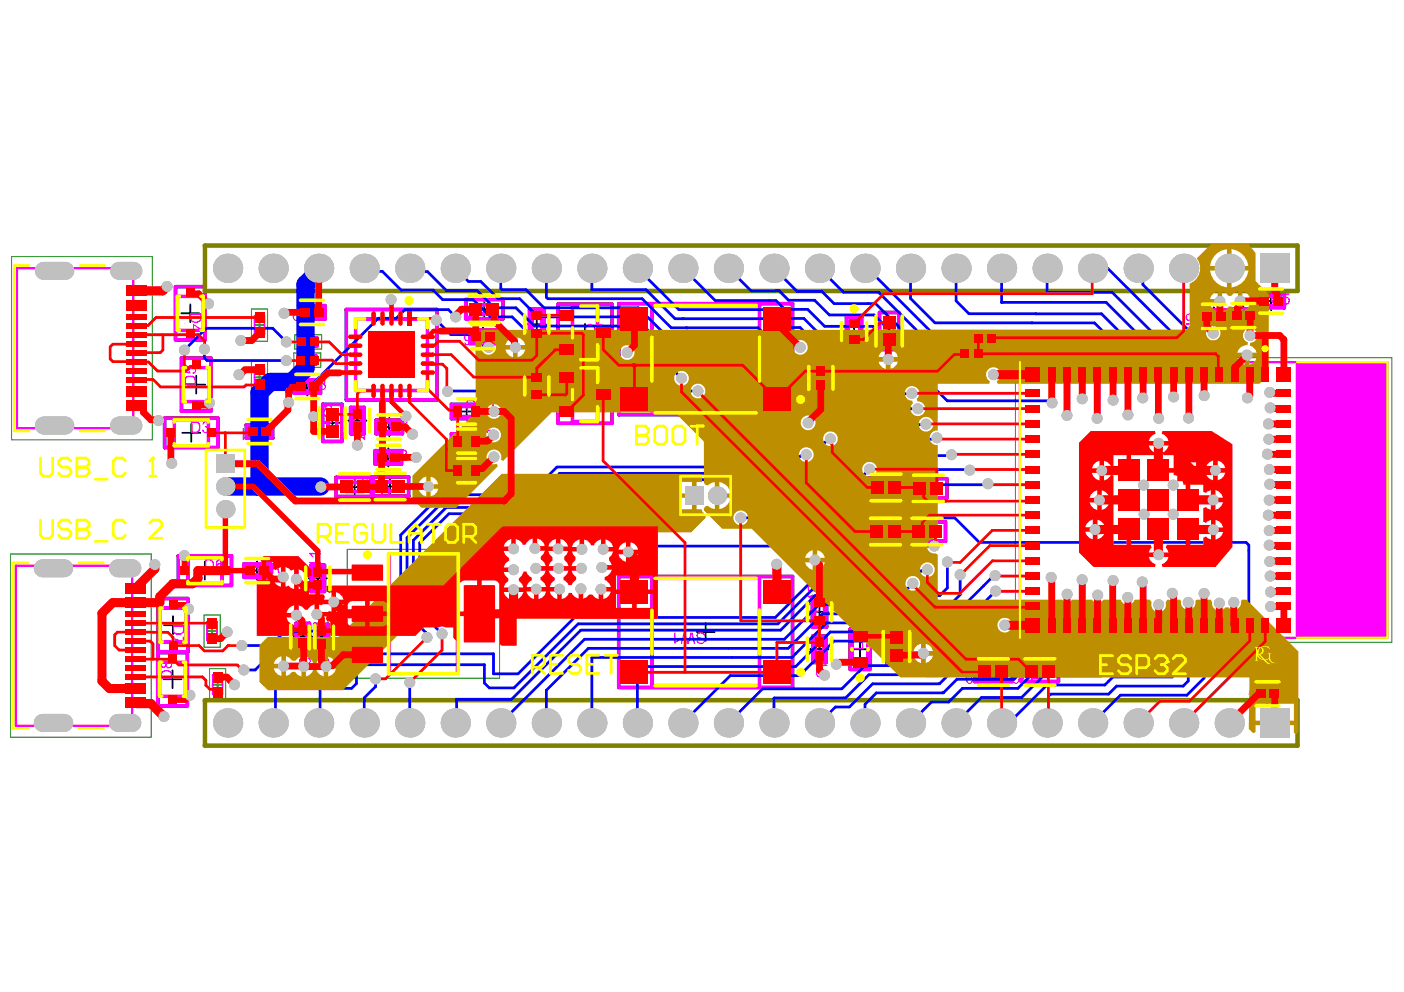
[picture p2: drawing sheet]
<svg xmlns="http://www.w3.org/2000/svg" width="297mm" height="210mm" viewBox="0 0 297 210" stroke-linecap="round" stroke-linejoin="round" font-family="sans-serif">
<g fill="none" stroke="#000" stroke-width=".38">
<path d="M38.4 66.3h3.8M40.3 64.4v3.8M41.5 79.5v3.8M64.1 66.1h3.8M65 79.9v3.8M66 64.2v3.8M80.9 75h3.8M82.8 73.2v3.7M100.3 71.3h3.8M100.6 65.4h3.8M102.2 69.4v3.8M102.5 63.5v3.8"/>
<path d="M111.7 68.6h3.8M113.6 66.7v3.8M113.6 79.8v3.8M121.9 70.4h3.8M123.8 68.5v3.8M147.4 76h3.8M149.3 74.1v3.8M171.8 79.9h3.8M173.7 78.1v3.7M178.8 70.1h3.8M180.7 68.2v3.8M186.2 70h3.8"/>
<path d="M188.1 68.1v3.8M254.9 67h3.8M256.8 65.1v3.8M261.2 66.8h3.7M263 64.9v3.8M267 63.7h3.8M268.9 61.8v3.8M38.6 91.6h3.8M39.6 81.4h3.8M40.5 89.7v3.8M53 91.3h3.8M54.9 89.4v3.8"/>
<path d="M63.1 81.8h3.8M68.4 89.5h3.8M70.3 87.6v3.8M73.7 89h3.8M75.6 87.1v3.8M80.3 96.8h3.8M80.5 90.3h3.7M82.2 94.9v3.8M82.4 88.4v3.8M96.8 87.1h3.8M96.8 99.6h3.8M96.8 93.3h3.8"/>
<path d="M98.7 85.2v3.8M98.7 91.4v3.8M98.7 97.7v3.8M111.7 81.7h3.8M121.9 83.5h3.8M123.8 81.6v3.8M43.3 118.8v3.8M54.4 118.8v3.8M73.1 103h3.8M75 101.1v3.8M80.6 102.9h3.8M82.5 101v3.8"/>
<path d="M185.4 112.5h3.8M185.5 103.1h3.8M187.3 110.6v3.8M187.4 101.2v3.8M194.2 112.5h3.8M194.5 103.3h3.8M196.1 110.6v3.8M196.4 101.4v3.8M34.7 132.3h3.8M36.6 130.4v3.8M41.4 120.7h3.8M52.5 120.7h3.8"/>
<path d="M62.2 134.7h3.7M64.1 132.8v3.8M65.3 122.4h3.8M66.1 134.9h3.8M67.2 120.5v3.8M68 133v3.8M147.4 133.7h3.8M149.3 131.8v3.8M171.5 137.4h3.8M171.5 129.5h3.8M173.4 127.6v3.8M173.4 135.5v3.8"/>
<path d="M180.1 137.4h3.7M181.9 135.5v3.8M187.8 136.8h3.7M189.7 134.9v3.8M34.6 143.7h3.8M36.5 141.8v3.8M208.3 142.2h3.8M210.2 140.3v3.8M218.1 142.2h3.8M220 140.3v3.8M266.3 146.8h3.7M268.2 144.9v3.8"/>
</g>
<path d="M2.4 54.3h29.8v38.8h-29.8zM53.2 65.4h3.4v6.8h-3.4zM53.2 76.4h3.4v6.9h-3.4zM62.2 74.7h5.7v3h-5.7zM62.4 70.8h5.7v3.1h-5.7zM202.7 73.3h5.7v3.1h-5.7zM205.6 70.1h5.7v3h-5.7zM214.8 75.7h79.7v60.2h-79.7zM2.2 117.2h29.8v38.8h-29.8zM73.5 116.2h32.2v27.3h-32.2zM43.2 130.1h3.4v6.8h-3.4zM44.3 141.5h3.4v6.8h-3.4z" fill="none" stroke="#008000" stroke-width=".21"/>
<g fill="none" stroke="#008000" stroke-width=".76">
<path d="M37.1 60.7h6.3v11.2h-6.3zM38.4 75.8h6.2v11.2h-6.2zM63.2 64.7h5.6v2.8h-5.6zM73.3 65.5h19.1v19.1h-19.1zM98.5 63.4h7.9v4.1h-7.9zM99.4 69.8h5.6v2.9h-5.6zM112 65.4h3.1v6.4h-3.1zM112 78.5h3.1v6.4h-3.1zM118 64.4h11.5v12.1h-11.5zM118 77.4h11.5v12.2h-11.5zM130.9 64.3h36.8v23.4h-36.8zM172.2 77.2h2.9v5.5h-2.9z"/>
<path d="M179.1 67.1h3.2v6.1h-3.2zM186.1 66.1h4v7.9h-4zM254 65.5h5.6v2.9h-5.6zM260.3 65.4h5.5v2.8h-5.5zM266.1 62.3h5.6v2.8h-5.6zM34.8 88.5h11.3v6.2h-11.3zM52.1 89.9h5.6v2.8h-5.6zM62.2 80.4h5.6v2.8h-5.6zM68.3 85.5h4v7.9h-4zM74.2 86.2h2.8v5.6h-2.8zM79.4 95.4h5.6v2.8h-5.6zM79.6 88.9h5.5v2.9h-5.5z"/>
<path d="M95.5 85.6h6.5v3h-6.5zM95.5 91.8h6.5v3h-6.5zM95.5 98.1h6.5v3h-6.5zM37.7 117.6h11.3v6.3h-11.3zM51.6 119.3h5.6v2.9h-5.6zM65.8 119.6h2.9v5.6h-2.9zM71.1 101h7.9v4.1h-7.9zM78.6 100.9h7.9v4.1h-7.9zM183.4 110.4h7.9v4.1h-7.9zM183.5 101.1h7.9v4.1h-7.9zM192.2 110.4h7.8v4.1h-7.8zM192.5 101.3h7.8v4.1h-7.8z"/>
<path d="M33.4 138.1h6.2v11.2h-6.2zM33.5 126.7h6.2v11.2h-6.2zM62.6 131.9h2.9v5.6h-2.9zM66.6 132.1h2.8v5.6h-2.8zM130.9 122h36.8v23.5h-36.8zM171.9 126.2h3v6.5h-3zM172 134.6h2.8v5.6h-2.8zM179.9 133.1h4.1v8.5h-4.1zM187.6 132.9h4.1v7.8h-4.1zM206.2 140.2h7.9v4h-7.9zM216.1 140.2h7.8v4h-7.8zM265.4 145.4h5.5v2.8h-5.5z"/>
</g>
<g fill="none" stroke="#008000" stroke-width=".38">
<path d="M53.9 68.8h2M53.9 79.9h2M54.9 67.7v2.1M54.9 78.8v2.1M64 76.2h2.1M64.2 72.3h2.1M65 75.2v2M65.2 71.3v2.1M204.5 74.9h2.1M205.6 73.8v2.1M207.4 71.6h2.1M208.4 70.5v2.1"/>
<path d="M43.8 133.5h2.1M44.9 132.5v2.1M87.7 129.9h3.8M89.6 128v3.8M45 144.9h2.1M46 143.8v2.1"/>
</g>
<path d="M215.8 76.6h77.7v58.4h-77.7zM274.4 76.6v58.4" fill="none" stroke="#f0f" stroke-width=".48"/>
<path d="M3.6 56.7h24.6v33.9h-24.6zM3.4 119.7h24.6v33.8h-24.6z" fill="none" stroke="#f0f" stroke-width=".49"/>
<g fill="none" stroke="#f0f" stroke-width=".76">
<path d="M37.1 60.7h6.3v11.2h-6.3zM37.5 62.7h5.5v7.2h-5.5zM38.4 75.8h6.2v11.2h-6.2zM38.8 77.8h5.5v7.2h-5.5zM63.2 64.7h5.6v2.8h-5.6zM64.1 65.2h3.8v1.8h-3.8zM73.3 65.5h19.1v19.1h-19.1zM75.3 67.5h15.1v15.1h-15.1zM98.5 63.4h7.9v4.1h-7.9zM99.4 69.8h5.6v2.9h-5.6zM100.3 70.3h3.8v1.9h-3.8zM100.6 64.5h3.8v1.9h-3.8z"/>
<path d="M112 65.4h3.1v6.4h-3.1zM112 78.5h3.1v6.4h-3.1zM112.5 79.7h2.1v4h-2.1zM112.5 66.6h2.1v4h-2.1zM118 64.4h11.5v12.1h-11.5zM118 77.4h11.5v12.2h-11.5zM121.1 77.8h5.3v11.4h-5.3zM121.1 64.7h5.3v11.4h-5.3zM130.9 64.3h36.8v23.4h-36.8zM137.9 64.6h22.8v22.8h-22.8zM172.2 77.2h2.9v5.5h-2.9zM172.7 78.1h1.9v3.7h-1.9z"/>
<path d="M179.1 67.1h3.2v6.1h-3.2zM179.5 68.1h2.4v4h-2.4zM186.1 66.1h4v7.9h-4zM187.2 68.1h1.9v3.8h-1.9zM254 65.5h5.6v2.9h-5.6zM254.9 66h3.8v1.9h-3.8zM260.3 65.4h5.5v2.8h-5.5zM261.2 65.8h3.7v1.9h-3.7zM266.1 62.3h5.6v2.8h-5.6zM267 62.7h3.8v1.9h-3.8zM34.8 88.5h11.3v6.2h-11.3zM36.9 88.8h7.2v5.5h-7.2z"/>
<path d="M52.1 89.9h5.6v2.8h-5.6zM53 90.4h3.8v1.8h-3.8zM62.2 80.4h5.6v2.8h-5.6zM63.1 80.8h3.8v1.9h-3.8zM68.3 85.5h4v7.9h-4zM69.4 87.6h1.9v3.8h-1.9zM74.2 86.2h2.8v5.6h-2.8zM74.7 87.1h1.9v3.8h-1.9zM79.4 95.4h5.6v2.8h-5.6zM79.6 88.9h5.5v2.9h-5.5zM80.3 95.8h3.8v1.9h-3.8zM80.5 89.4h3.7v1.9h-3.7z"/>
<path d="M95.5 85.6h6.5v3h-6.5zM95.5 91.8h6.5v3h-6.5zM95.5 98.1h6.5v3h-6.5zM96.6 86h4.2v2.1h-4.2zM96.7 92.3h4v2.1h-4zM96.7 98.5h4v2.1h-4zM37.7 117.6h11.3v6.3h-11.3zM39.7 118h7.2v5.5h-7.2zM51.6 119.3h5.6v2.9h-5.6zM52.5 119.8h3.8v1.9h-3.8zM65.8 119.6h2.9v5.6h-2.9zM71.1 101h7.9v4.1h-7.9z"/>
<path d="M73.1 102.1h3.8v1.9h-3.8zM78.6 100.9h7.9v4.1h-7.9zM80.6 102h3.8v1.9h-3.8zM183.4 110.4h7.9v4.1h-7.9zM183.5 101.1h7.9v4.1h-7.9zM185.4 111.5h3.8v1.9h-3.8zM185.5 102.2h3.8v1.9h-3.8zM192.2 110.4h7.8v4.1h-7.8zM192.5 101.3h7.8v4.1h-7.8zM194.2 111.5h3.8v1.9h-3.8zM194.5 102.4h3.8v1.9h-3.8zM33.4 138.1h6.2v11.2h-6.2z"/>
<path d="M33.5 126.7h6.2v11.2h-6.2zM33.9 128.7h5.5v7.2h-5.5zM62.6 131.9h2.9v5.6h-2.9zM63.1 132.8h1.9v3.8h-1.9zM66.3 120.5h1.9v3.8h-1.9zM66.6 132.1h2.8v5.6h-2.8zM67.1 133h1.8v3.8h-1.8zM130.9 122h36.8v23.5h-36.8zM137.9 122.4h22.8v22.7h-22.8zM171.9 126.2h3v6.5h-3zM172 134.6h2.8v5.6h-2.8zM172.3 127.5h2.1v4h-2.1z"/>
<path d="M172.4 135.5h1.9v3.8h-1.9zM179.9 133.1h4.1v8.5h-4.1zM180.2 134.2h3.5v6.4h-3.5zM187.6 132.9h4.1v7.8h-4.1zM188.7 134.9h1.9v3.8h-1.9zM33.8 140.1h5.5v7.2h-5.5zM206.2 140.2h7.9v4h-7.9zM208.3 141.2h3.8v1.9h-3.8zM216.1 140.2h7.8v4h-7.8zM218.1 141.2h3.8v1.9h-3.8zM265.4 145.4h5.5v2.8h-5.5zM266.3 145.9h3.7v1.9h-3.7z"/>
<circle cx="267.6" cy="73.8" r=".38"/>
</g>
<path d="M53.9 66.8h2v4h-2zM53.9 77.9h2v3.9h-2zM63 75.2h4v2h-4zM63.2 71.3h4v2.1h-4zM203.6 73.8h4v2.1h-4zM206.4 70.5h4v2.1h-4zM82.6 117.2h14v25.4h-14zM43.8 131.5h2.1v4h-2.1zM45 142.9h2.1v4h-2.1z" fill="none" stroke="#f0f" stroke-width=".38"/>
<g fill="#f0f">
<path d="M65.5 120.7l.4-.3h.2l.1 .2a.76 .76 0 0 0-.5 1 .76 .76 0 0 0 1 .5 .74 .74 0 0 0 .9-.6 .74 .74 0 0 0-.6-.9l.1-.3a1.13 1.13 0 0 1 .7 1.4 1.13 1.13 0 0 1-1.4 .7 1.16 1.16 0 0 1-1-1.4z"/>
<path d="M65.4 118.9h2.5v.3h-1.9l.4 .6h-.4l-.2-.5-.4-.2z"/>
<path d="M65.4 117h2.5v.3h-1.9l.4 .6h-.4l-.1-.3-.5-.4z"/>
<path d="M54.5 119.5h.1a1.02 1.02 0 0 1 1-.5 1.02 1.02 0 0 1 .8 .7l-.2 .1a.76 .76 0 0 0-1-.5 .76 .76 0 0 0-.5 1 .75 .75 0 0 0 .5 .9 .75 .75 0 0 0 1-.6h.3a1.12 1.12 0 0 1-1.2 .9 1.12 1.12 0 0 1-1-1.1z"/>
<path d="M57 119.6l.5-.2 .1-.3 .3-.1v2.4h-.3v-1.8l-.6 .4z"/>
<path d="M254.8 66.7a1.09 1.09 0 0 1 1.3-.3 1.09 1.09 0 0 1 .6 1.1h.1a1.2 1.2 0 0 1-1.8 1.1l-.3-.3v-.2l.3-.1a.76 .76 0 0 0 .9 .5 .76 .76 0 0 0 .5-1v-.1a.74 .74 0 0 0-.6-.8 .74 .74 0 0 0-.8 .6l-.4-.1z"/>
<path d="M253.2 66.3h.3v1.9l.6-.4v.4l-.5 .2-.2 .4h-.2z"/>
<path d="M250.9 66.7a.85 .85 0 0 1 .9-.4 .85 .85 0 0 1 .7 .7h-.3a.54 .54 0 0 0-.8-.3 .54 .54 0 0 0-.1 .8l.7 .1 .1-.2h.3l-.2 1.3h-1.3v-.3h1l.2-.6a.85 .85 0 0 1-1-.1 .85 .85 0 0 1-.2-1z"/>
<path d="M266.1 146.5a1.09 1.09 0 0 1 1.3-.3 1.09 1.09 0 0 1 .7 1.2h.1a1.2 1.2 0 0 1-1.9 1l-.3-.2v-.2l.3-.1a.76 .76 0 0 0 1 .4 .76 .76 0 0 0 .5-.9v-.1a.74 .74 0 0 0-.6-.9 .74 .74 0 0 0-.9 .6l-.4-.1z"/>
<path d="M36.6 135l1.2 .3 .8 .5v-1.1h.3v1.5h-.3l-.9-.6-1.1-.2z"/>
<path d="M192.4 103.4h1.7l-.1 .4-.5 .5a1 1 0 0 0-.7 1.1 .55 .55 0 0 0 .9-.2h.3a.74 .74 0 0 1-1.1 .6 .74 .74 0 0 1-.2-1.2l1-.9h-1.3z"/>
<path d="M190.7 103.6a1.07 1.07 0 0 1 1.4 .1l.1 .4-.4-.1a.49 .49 0 0 0-.6-.4 .49 .49 0 0 0-.4 .6 .51 .51 0 0 0 .4 .6 .51 .51 0 0 0 .6-.3l.3 .1-.2 1.2h-1.3v-.3h1l.2-.6a.83 .83 0 0 1-1.1-.2 .83 .83 0 0 1 0-1.1z"/>
<path d="M192.2 112.6h1.6l-.1 .3-.5 .5a1 1 0 0 0-.7 1.2 .55 .55 0 0 0 .9-.3h.3a.74 .74 0 0 1-1.1 .6 .74 .74 0 0 1-.2-1.2l1-.8h-1.2z"/>
<path d="M74.9 89.6a1.02 1.02 0 0 1 1.2-.5v-.1a1.2 1.2 0 0 1 1.1 1.8l-.3 .3h-.2l-.1-.3a.76 .76 0 0 0 .5-.9 .76 .76 0 0 0-1-.5h-.1a.74 .74 0 0 0-.9 .6 .74 .74 0 0 0 .6 .8v.4a1.13 1.13 0 0 1-.8-1.6z"/>
<path d="M74.9 91.8l1.2 .3 .9 .5v-1.1h.2v1.5h-.2l-.2-.3-1.3-.5h-.6z"/>
<path d="M82.4 89.1a1.09 1.09 0 0 1 2 .2l-.3 .1a.76 .76 0 0 0-1-.5 .76 .76 0 0 0-.5 1v.1a.74 .74 0 0 0 .6 .8 .74 .74 0 0 0 .9-.6h.4a1.1 1.1 0 0 1-1.4 .9 1.1 1.1 0 0 1-.7-1.4z"/>
<path d="M84.9 88.9a.75 .75 0 0 1 .9-.2 .75 .75 0 0 1 .4 .8l-.4 .3a.7 .7 0 0 1 .5 .8 .7 .7 0 0 1-.9 .5l-.3-.1-.3-.4v-.2l.3-.1a.48 .48 0 0 0 .4 .5 .48 .48 0 0 0 .5-.4 .48 .48 0 0 0-.4-.5l-.3 .1 .1-.3a.39 .39 0 0 0 .4-.4 .39 .39 0 0 0-.4-.4 .39 .39 0 0 0-.3 .4h-.3z"/>
<path d="M261 66.5a1.09 1.09 0 0 1 1.3-.3 1.09 1.09 0 0 1 .7 1.1 1.2 1.2 0 0 1-1.8 1.1l-.3-.3v-.2l.3-.1a.76 .76 0 0 0 1 .5 .76 .76 0 0 0 .5-1 .74 .74 0 0 0-.6-.9 .74 .74 0 0 0-.9 .6l-.4-.1z"/>
<path d="M259.5 66.1h.3v1.9l.6-.4v.4l-.5 .2-.2 .4h-.2z"/>
<path d="M101.2 85.2l.7-.5h.2v2.4h-.3v-2l-.5 .4z"/>
<path d="M179.9 72.4l.4 .1 .5 .5a.96 .96 0 0 0 1.1 .7 .45 .45 0 0 0 .2-.5 .45 .45 0 0 0-.4-.4v-.3a.78 .78 0 0 1 .7 .8 .78 .78 0 0 1-.6 .8l-.5-.1-1-1.1-.1 1.2h-.3z"/>
<path d="M180.2 134h2.4v.3h-1.9l.4 .5-.3 .1-.6-.7z"/>
<path d="M64 65.8a1.09 1.09 0 0 1 1.3-.3 1.09 1.09 0 0 1 .6 1.2h.1a1.2 1.2 0 0 1-1.9 1l-.2-.3v-.1l.2-.1a.76 .76 0 0 0 1 .4 .76 .76 0 0 0 .5-.9v-.1a.74 .74 0 0 0-.6-.9 .74 .74 0 0 0-.9 .6l-.3-.1z"/>
<path d="M52.9 91a1.09 1.09 0 0 1 1.3-.3 1.09 1.09 0 0 1 .6 1.2h.1a1.2 1.2 0 0 1-1.8 1l-.3-.3v-.1l.3-.1a.76 .76 0 0 0 .9 .4 .76 .76 0 0 0 .5-.9v-.1a.74 .74 0 0 0-.6-.9 .74 .74 0 0 0-.8 .6l-.4-.1z"/>
<path d="M51.3 90.6h.3v2l.6-.4v.4l-.5 .1-.2 .4h-.2z"/>
<path d="M82.3 95.5a1.09 1.09 0 0 1 1.9 .2l-.3 .1a.76 .76 0 0 0-1-.5 .76 .76 0 0 0-.5 1v.1a.74 .74 0 0 0 .6 .9 .74 .74 0 0 0 .9-.6h.4a1.13 1.13 0 0 1-1.5 .7 1.13 1.13 0 0 1-.6-1.5z"/>
<path d="M84.7 95.3a.82 .82 0 0 1 .8-.2 .82 .82 0 0 1 .6 .6 1.25 1.25 0 0 1-.9 1.1l-.3 .5h1.2v.2h-1.6a1.87 1.87 0 0 1 1-1.2l.1-.2a.47 .47 0 0 0-.1-.8 .47 .47 0 0 0-.6 .5h-.3z"/>
<path d="M100.1 71.1a1.17 1.17 0 0 1 1.5-.3 1.17 1.17 0 0 1 .5 1.5 1.04 1.04 0 0 1-1 .8 1.04 1.04 0 0 1-1-.8h.3a.76 .76 0 0 0 .9 .5 .76 .76 0 0 0 .5-.9v-.1a.75 .75 0 0 0-.5-.9 .75 .75 0 0 0-.9 .5h-.4z"/>
<path d="M65.1 80.5a1.09 1.09 0 0 1 1.9 .2l-.3 .1a.76 .76 0 0 0-.9-.5 .76 .76 0 0 0-.5 1v.1a.74 .74 0 0 0 .6 .9 .74 .74 0 0 0 .8-.6h.4a1.13 1.13 0 0 1-1.4 .7 1.13 1.13 0 0 1-.7-1.5z"/>
<path d="M42.9 89.5a.7 .7 0 0 1 1-.2 .7 .7 0 0 1 0 1h.1a.71 .71 0 0 1 .3 1 .71 .71 0 0 1-1 .3l-.3-.1-.2-.3v-.3h.3a.49 .49 0 0 0 .5 .5 .49 .49 0 0 0 .4-.7 .49 .49 0 0 0-.7-.3v-.3a.4 .4 0 0 0 .6-.1 .4 .4 0 0 0-.2-.6 .4 .4 0 0 0-.5 .3l-.1 .2-.3-.1z"/>
<path d="M39 77.6h.3v1l.7 .1a.76 .76 0 0 1 0-.9 .76 .76 0 0 1 .8-.3 .77 .77 0 0 1 .7 .9 .77 .77 0 0 1-.8 .7v-.3a.52 .52 0 0 0 .5-.7 .52 .52 0 0 0-.7-.3l-.4 .4 .1 .5 .2 .1-.1 .3-1.3-.3z"/>
<path d="M78.6 102.9h1.6a1.59 1.59 0 0 1-.8 1.2l-.1 .1a.5 .5 0 0 0-.4 .6 .5 .5 0 0 0 .7 .4l.2-.1v-.4h.3a.75 .75 0 0 1-1 .7 .75 .75 0 0 1-.1-1.3l.8-.7v-.2h-1.2z"/>
<path d="M269 62.4a1.09 1.09 0 0 1 1.9 .2l-.2 .1a.76 .76 0 0 0-1-.5 .76 .76 0 0 0-.5 1v.1a.74 .74 0 0 0 .6 .9 .74 .74 0 0 0 .9-.6h.3a1.13 1.13 0 0 1-1.4 .8 1.13 1.13 0 0 1-.7-1.6z"/>
<path d="M271.6 62.1h1.2v.2h-1l-.1 .6a.82 .82 0 0 1 1.2 .6 .82 .82 0 0 1-.9 1l-.6-.3-.1-.4h.3a.51 .51 0 0 0 .6 .3 .51 .51 0 0 0 .4-.5 .51 .51 0 0 0-.5-.5l-.1-.1-.4 .3h-.3z"/>
<path d="M77.5 101.2h.2l.4-.3 .1-.3h.2v2.4h-.3v-1.8l-.6 .4z"/>
<path d="M98.6 65.8a.88 .88 0 0 1 1.5 .2v.2h-.3a.52 .52 0 0 0-.7-.5 .52 .52 0 0 0-.3 .8l.1 .1a.47 .47 0 0 0 .5 .3 .47 .47 0 0 0 .4-.3l.3 .1-.3 1.2h-1.2v-.3h1l.1-.6a.75 .75 0 0 1-1-.1 .75 .75 0 0 1-.1-1z"/>
<path d="M189.7 139.4l.6-.2v.3a.48 .48 0 0 0-.4 .5 .48 .48 0 0 0 .4 .5 .48 .48 0 0 0 .5-.4v-.3h.3a.42 .42 0 0 0 .2 .5 .42 .42 0 0 0 .5-.1 .42 .42 0 0 0-.1-.6l-.3-.1 .1-.3 .2 .1a.65 .65 0 0 1 .3 1 .65 .65 0 0 1-1 .1v-.1a.75 .75 0 0 1-1.1 .3 .75 .75 0 0 1-.2-1.1z"/>
<path d="M111.1 78.3h2.4v.3h-2l.4 .5-.3 .1-.5-.7z"/>
<path d="M67.3 135.5a1.63 1.63 0 0 1 2.3 0 1.05 1.05 0 0 1-.5 1.5l-.1-.3a.76 .76 0 0 0 .4-1 .76 .76 0 0 0-.9-.4h-.1a.74 .74 0 0 0-.9 .5 .74 .74 0 0 0 .6 .9v.4a1.13 1.13 0 0 1-.8-1.6z"/>
<path d="M67.3 138.2h1.9l-.4-.6h.4v.2l.2 .4h.3v.2h-2.4z"/>
<path d="M67.3 139.2l.4 .1 .6 .6a.82 .82 0 0 0 1.1 .5v-.6l-.1-.2h-.3v-.4a.8 .8 0 0 1 .7 1 .8 .8 0 0 1-1 .5l-1.1-1.1-.1 1.1h-.2z"/>
<path d="M63.4 135.3a1.02 1.02 0 0 1 1.1-.5v-.1a1.2 1.2 0 0 1 1.1 1.8l-.3 .3h-.2l-.1-.3a.76 .76 0 0 0 .5-.9 .76 .76 0 0 0-1-.5h-.1a.74 .74 0 0 0-.8 .5 .74 .74 0 0 0 .5 .9v.4a1.01 1.01 0 0 1-.7-1.5z"/>
<path d="M63.4 138h1.8l-.1-.1a.25 .25 0 0 1-.2-.3 .25 .25 0 0 1 .3-.2l.2 .5 .4 .2v.1h-2.4z"/>
<path d="M63.5 139.2l.5-.2 .1 .3a.48 .48 0 0 0-.5 .5 .48 .48 0 0 0 .5 .5 .48 .48 0 0 0 .4-.6l-.1-.1 .3 .1a.41 .41 0 0 0 .3 .5 .41 .41 0 0 0 .5-.4 .41 .41 0 0 0-.4-.4v-.3a.66 .66 0 0 1 .7 .9 .66 .66 0 0 1-1.2 .2 .64 .64 0 0 1-.6 .5 .64 .64 0 0 1-.6-.6l-.1-.5z"/>
<path d="M189.9 100.8a.87 .87 0 0 1 1 0 .87 .87 0 0 1 .4 .8l-1.3 1.2h1.3v.3h-1.6v-.4l.5-.4a1 1 0 0 0 .7-1.2l-.5-.2-.4 .3v.2h-.3z"/>
<path d="M191.8 100.9a.7 .7 0 0 1 .9-.1 .7 .7 0 0 1 .2 .9l-.2 .1a.75 .75 0 0 1 .4 1 .75 .75 0 0 1-1 .3l-.5-.4v-.2h.3a.49 .49 0 0 0 .6 .4 .49 .49 0 0 0 .3-.6 .49 .49 0 0 0-.6-.3l.1-.3a.4 .4 0 0 0 .5-.2 .4 .4 0 0 0-.2-.5 .4 .4 0 0 0-.5 .1l-.1 .3-.3-.1z"/>
<path d="M189.7 110.3a.82 .82 0 0 1 .9-.2 .82 .82 0 0 1 .6 .6 1.25 1.25 0 0 1-.9 1.1l-.4 .5h1.3v.2h-1.6a1.87 1.87 0 0 1 1-1.2l.1-.2a.47 .47 0 0 0-.1-.8 .47 .47 0 0 0-.7 .5h-.2z"/>
<path d="M173 80.5a1.63 1.63 0 0 1 2.3 0 1.05 1.05 0 0 1-.6 1.6l-.1-.3a.76 .76 0 0 0 .5-1 .76 .76 0 0 0-1-.5h-.1a.74 .74 0 0 0-.8 .6 .74 .74 0 0 0 .6 .9v.4a1.13 1.13 0 0 1-.8-1.7z"/>
<path d="M173 83.2h1.8l-.4-.6h.4v.2l.3 .4 .3 .1v.2h-2.4z"/>
<path d="M173 84.7l1 .2 1 .6v-1.2h.3v1.6l-1.3-.8-1-.1z"/>
<path d="M101.2 91.5l.7-.6h.2v2.4h-.3v-1.9l-.5 .4z"/>
<path d="M103.1 91.1a.7 .7 0 0 1 .9-.1 .7 .7 0 0 1 .2 .9l-.2 .1a.75 .75 0 0 1 .4 1 .75 .75 0 0 1-1 .3l-.5-.5v-.2h.3a.49 .49 0 0 0 .5 .5 .49 .49 0 0 0 .4-.6 .49 .49 0 0 0-.7-.3l.1-.3a.4 .4 0 0 0 .5-.2 .4 .4 0 0 0-.1-.5 .4 .4 0 0 0-.5 .1l-.1 .3-.3-.1z"/>
<path d="M113.6 71.8h1.8l-.4-.6h.4l.2 .5 .4 .2v.2h-2.4z"/>
<path d="M113.6 73.2l1 .2 1 .7v-1.3h.3v1.7l-1.4-.8-.9-.2z"/>
<path d="M126.6 82.3l.6-.6h.2v2.4h-.3v-1.9l-.4 .3z"/>
<path d="M126.5 68.9a.79 .79 0 0 1 1.2-.1 .79 .79 0 0 1-.3 1.2l-.6 .7h1.1v.3h-1.6l.5-.8a1.15 1.15 0 0 0 .7-1.3l-.5-.1-.3 .5h-.3z"/>
<path d="M216 142.3h1.7l-.1 .4-.5 .5a1 1 0 0 0-.7 1.1 .55 .55 0 0 0 .9-.3h.3a.74 .74 0 0 1-1.1 .7 .74 .74 0 0 1-.2-1.3l1-.8h-1.3z"/>
<path d="M206.7 142.3h.3v1.9l.6-.4v.3l-.7 .6h-.2z"/>
<path d="M170.9 126h2.4v.4h-1.9l.3 .5-.3 .1v-.3l-.5-.4z"/>
<path d="M172.7 138a1.63 1.63 0 0 1 2.3 0 1.05 1.05 0 0 1-.6 1.5l-.1-.3a.76 .76 0 0 0 .5-1 .76 .76 0 0 0-.9-.4h-.1a.74 .74 0 0 0-.9 .5 .74 .74 0 0 0 .6 .9v.4a1.13 1.13 0 0 1-.8-1.6z"/>
<path d="M172.7 140.7h1.8l-.4-.6h.4l.2 .5 .4 .1v.2h-2.4z"/>
<path d="M147.5 76.3a1.08 1.08 0 0 1 1.3-.1l.1 .1a.39 .39 0 0 1 .3 .6h-.3a.75 .75 0 0 0-1-.5l-.1 .1a.45 .45 0 0 0 0 .5 .45 .45 0 0 0 .4 .2l.1 .1a.64 .64 0 0 1 .8 .5 .64 .64 0 0 1-.6 .7l-.1 .1a1.01 1.01 0 0 1-1-.8h.4a.53 .53 0 0 0 .5 .5 .53 .53 0 0 0 .5-.6l-.3-.2a1 1 0 0 1-1.1-.6l-.1-.2z"/>
<path d="M144.7 76.1h.3l.5 2.1 .6-2.1h.4l.6 2.4h-.3l-.5-2.1-.6 2.1h-.4l-.5-2.1-.5 2.1h-.3z"/>
<path d="M142.3 76.1h1.5a1.79 1.79 0 0 1-1 1.3 .48 .48 0 0 0-.2 .7 .48 .48 0 0 0 .8-.1l.1-.2h.3a.79 .79 0 0 1-.7 .7 .79 .79 0 0 1-.8-.6l.1-.5 1-1h-1.1z"/>
<path d="M82.8 75.5l.4-.4 2-.1v.4h-1.3a.64 .64 0 0 0-.8 .5 .64 .64 0 0 0 .5 .8h1.6v.3h-1.3a1.01 1.01 0 0 1-1.1-1.5z"/>
<path d="M82.8 77.4h.4l.5 .5a1 1 0 0 0 1.2 .7l.2-.5-.3-.4h-.2v-.3a.74 .74 0 0 1 .6 1.1 .74 .74 0 0 1-1.2 .2l-.9-1v1.3h-.3z"/>
<path d="M147.5 134a1.08 1.08 0 0 1 1.3-.1l.1 .1a.39 .39 0 0 1 .3 .6h-.3a.75 .75 0 0 0-1-.5l-.1 .1a.45 .45 0 0 0 0 .5 .45 .45 0 0 0 .4 .2l.1 .1a.64 .64 0 0 1 .8 .5 .64 .64 0 0 1-.6 .7l-.1 .1a1.01 1.01 0 0 1-1-.7h.4a.53 .53 0 0 0 .5 .5 .53 .53 0 0 0 .5-.6l-.3-.2a1 1 0 0 1-1.1-.7l-.1-.2z"/>
<path d="M144.7 133.8h.3l.5 2.1 .6-2.1h.4l.6 2.4h-.3l-.5-2.1-.6 2.1h-.4l-.5-2.1-.5 2.1h-.3z"/>
<path d="M142.6 133.8h.3v1.9l.3-.2 .4-.1v.3l-.6 .2-.1 .3h-.3z"/>
<path d="M43.6 118.6v1.9h.6a.87 .87 0 0 0 .7-1.4v-.2l-.4-.3zM43.3 118.3h.9a1.1 1.1 0 0 1 1.1 1.6 .86 .86 0 0 1-1.1 .8h-.9z"/>
<path d="M45.8 118.5a.95 .95 0 0 1 1.3 .1l.1 .3h-.3a.54 .54 0 0 0-.7-.3 .54 .54 0 0 0-.3 .8v.1a.71 .71 0 0 1 1-.2 .71 .71 0 0 1 .3 .9 .83 .83 0 0 1-1.1 .5 .83 .83 0 0 1-.4-1.1zM46 119.6v.1a.51 .51 0 0 0 .1 .7 .51 .51 0 0 0 .7 0v-.1a.48 .48 0 0 0 0-.7 .48 .48 0 0 0-.7 0z"/>
<path d="M59.1 119.4v.1a1.83 1.83 0 0 0 0 1.6h.1a.57 .57 0 0 0 .7-.2 .57 .57 0 0 0 0-.6 .6 .6 0 0 0 0-.8 .6 .6 0 0 0-.8-.1zM58.9 119.2a.8 .8 0 0 1 1 0 .8 .8 0 0 1 .3 .9 1.19 1.19 0 0 1-.5 1.4 1.03 1.03 0 0 1-1-1.2l.1-.8z"/>
<path d="M264.7 147v1.2l.8-1.2zM264.4 146.1h.3v.7h1l-1 1.8h-.3v-1.6h-.3v-.2h.3z"/>
<path d="M36.8 132.7v.5a1.01 1.01 0 0 0 1.6 .6l.3-.4v-.7zM36.6 132.3h2.4v.9a1.23 1.23 0 0 1-.8 1.1 1.23 1.23 0 0 1-1.3-.3l-.3-.3z"/>
<path d="M194.8 105a.4 .4 0 0 0 0 .4 .4 .4 0 0 0 .4 .1h.8v-.7h-1zM194.2 103.4h.5l.6 1.1h.7v-1.1h.4v2.4h-1.2a.66 .66 0 0 1-.7-.3 .66 .66 0 0 1 .2-.8l.3-.2z"/>
<path d="M194.5 114.1a.4 .4 0 0 0 0 .5 .4 .4 0 0 0 .5 .1h.7v-.8h-1zM193.9 112.6h.5l.6 1h.7v-1h.4v2.4h-1.1a.66 .66 0 0 1-.8-.4 .66 .66 0 0 1 .2-.8l.4-.2z"/>
<path d="M190.3 112.9a.85 .85 0 0 1 1-.4 .85 .85 0 0 1 .6 .9v.1a1.1 1.1 0 0 1-.9 1.5l-.3-.1a.37 .37 0 0 1-.4-.5h.3a.45 .45 0 0 0 .6 .4 .45 .45 0 0 0 .3-.6l.1-.4a.76 .76 0 0 1-1 .2 .76 .76 0 0 1-.3-1.1zM190.6 112.9v.1a.48 .48 0 0 0 .3 .8 .48 .48 0 0 0 .6-.6l-.1-.3a.47 .47 0 0 0-.8 0z"/>
<path d="M257.8 67v1.1l.7-1.1zM257.5 66.1h.3v.7h1l-1.1 1.8h-.2v-1.6h-.4v-.2h.4z"/>
<path d="M99 85v.7h.7a.42 .42 0 0 0 .6-.3 .42 .42 0 0 0-.5-.4zM98.7 84.7h1.1a.66 .66 0 0 1 .7 .3 .66 .66 0 0 1-.1 .8l-.4 .2 .8 1.1h-.4l-.7-1.1h-.7v1.1h-.3z"/>
<path d="M103.3 85.1v.2a1.41 1.41 0 0 0 .2 1.6h.1a1.01 1.01 0 0 0 .5-1.4v-.3a.45 .45 0 0 0-.4-.3 .45 .45 0 0 0-.4 .2zM103.1 85a.77 .77 0 0 1 .9-.3 .77 .77 0 0 1 .4 .9 1.1 1.1 0 0 1-.6 1.5h-.3a1.04 1.04 0 0 1-.6-1.3z"/>
<path d="M180.2 70.5v.6a.87 .87 0 0 0 1.4 .7l.2-.1a.39 .39 0 0 0 .2-.6v-.6zM179.9 70.1h2.4v1a1.12 1.12 0 0 1-1.5 1.1 1.02 1.02 0 0 1-.9-.9z"/>
<path d="M180.5 136.1v1h1.8v-.6a.87 .87 0 0 0-1.3-.7zM180.3 135.8h.1a1.42 1.42 0 0 1 2.2 .3v1.3h-2.4z"/>
<path d="M68.1 88.1v1.1h.8l-.1-1.1a.37 .37 0 0 0-.4-.2 .37 .37 0 0 0-.3 .2zM67.9 87.8a.73 .73 0 0 1 .8-.2 .73 .73 0 0 1 .5 .6l1-.8v.4l-1 .7v.7h1v.3h-2.4z"/>
<path d="M68 86.4a.4 .4 0 0 0 .8 0 .4 .4 0 0 0-.8 0zM69.2 86a.51 .51 0 0 0 0 .8 .51 .51 0 0 0 .7-.2 .51 .51 0 0 0-.3-.7zM67.9 85.9l.3-.2h.5l.2 .4a.74 .74 0 0 1 1.1-.3 .74 .74 0 0 1 0 1.2 .72 .72 0 0 1-1.1-.2 .62 .62 0 0 1-.9 .1 .62 .62 0 0 1-.1-.9z"/>
<path d="M99 97.5v.7h.7a.42 .42 0 0 0 .6-.3 .42 .42 0 0 0-.5-.4zM98.7 97.2h1.1a.66 .66 0 0 1 .7 .3 .66 .66 0 0 1-.1 .8l-.4 .2 .8 1.1h-.4l-.7-1.1h-.7v1.1h-.3z"/>
<path d="M101.4 97.6v.1a.49 .49 0 0 0 .2 .7 .49 .49 0 0 0 .7-.4 .52 .52 0 0 0-.3-.5 .52 .52 0 0 0-.6 .1zM101.1 97.5a.88 .88 0 0 1 1.2-.2 .88 .88 0 0 1 .3 1.1 .91 .91 0 0 1-.3 1 .91 .91 0 0 1-1.1 .1l-.2-.5 .3 .1a.53 .53 0 0 0 .7 .2 .53 .53 0 0 0 .3-.6v-.3a.75 .75 0 0 1-1.1 .1 .75 .75 0 0 1-.1-1z"/>
<path d="M62.2 67.1a.51 .51 0 0 0 1 0 .51 .51 0 0 0-1 0zM62.2 65.6a.75 .75 0 0 1 1.3 .4l-.3 .1a.49 .49 0 0 0-.6-.4 .49 .49 0 0 0-.4 .6v.3a.76 .76 0 0 1 1.2 .1 .76 .76 0 0 1-.4 1.1 .89 .89 0 0 1-1-.2 .89 .89 0 0 1-.1-1v-.4z"/>
<path d="M98.2 70.9a.84 .84 0 0 1 1.1-.2 .84 .84 0 0 1 .4 1 1 1 0 0 1-1.2 1.3l-.4-.5 .3-.1a.54 .54 0 0 0 .8 .3 .54 .54 0 0 0 .2-.7v-.1a.72 .72 0 0 1-1 .1 .72 .72 0 0 1-.2-1zM98.5 71a.56 .56 0 0 0 0 .8 .56 .56 0 0 0 .8 0 .56 .56 0 0 0 0-.8h-.1a.39 .39 0 0 0-.7 0z"/>
<path d="M67.8 80.7a.4 .4 0 0 0 .8 0 .4 .4 0 0 0-.8 0zM67.7 81.8a.5 .5 0 0 0 1 0 .5 .5 0 0 0-1 0zM67.6 80.2a.78 .78 0 0 1 1.3 .3l-.1 .6-.3 .1a.7 .7 0 0 1 .4 .9 .7 .7 0 0 1-.8 .4 .72 .72 0 0 1-.6-.5 .72 .72 0 0 1 .3-.8 .68 .68 0 0 1-.2-1z"/>
<path d="M40.7 89.5v1.8h.6a.91 .91 0 0 0 .8-.6 .91 .91 0 0 0-.2-.9l-.2-.3zM40.5 89.2h.8a1.16 1.16 0 0 1 1.1 1.6 1.01 1.01 0 0 1-1.1 .8h-.8z"/>
<path d="M40.5 66.7v.6a1.01 1.01 0 0 0 1.6 .5l.3-.4v-.7zM40.3 66.3h2.4v1a1.23 1.23 0 0 1-.8 1 1.23 1.23 0 0 1-1.3-.3l-.3-.3z"/>
<path d="M41 68.9v.8h1.2zM40.8 68.6l1.9 1.1v.2h-1.7v.3h-.2v-.3h-.5v-.2h.5z"/>
<path d="M39.4 80l-.1 1.1h1.8v-.6a.84 .84 0 0 0-.9-.7l-.6 .1zM39.2 79.8a1.67 1.67 0 0 1 2.1 .1l.1 1.5h-2.4v-1.3z"/>
<path d="M80.9 104.6a.49 .49 0 0 0 .5 .6h.8v-.8h-1.1zM80.3 102.9h.4l.6 1 .3 .2h.6v-1.2h.2v2.5h-1a.68 .68 0 0 1-.8-.4 .68 .68 0 0 1 .3-.8l.3-.1-.3-.2z"/>
<path d="M75.3 100.9v.8h.7a.41 .41 0 0 0 .6-.3 .41 .41 0 0 0-.5-.5zM75 100.6h1.1a.68 .68 0 0 1 .7 .5 .68 .68 0 0 1-.2 .8l-.3 .1 .9 1h-.5l-.3-.5-.5-.5h-.6v1h-.3z"/>
<path d="M100.8 67.1a.4 .4 0 0 0 .1 .4 .4 .4 0 0 0 .4 .1h.8v-.7h-1.1zM100.3 65.5h.4l.7 1.1h.7v-1.1h.3v2.4h-1.1a.65 .65 0 0 1-.8-.4 .65 .65 0 0 1 .5-.8l.1-.1z"/>
<path d="M189.5 70.4v.7a.41 .41 0 0 0 .3 .6 .41 .41 0 0 0 .4-.5v-.8zM188.1 70h2.4v1.2a.68 .68 0 0 1-.4 .7 .68 .68 0 0 1-.8-.2l-.1-.3-1.1 .9v-.5l.6-.3 .5-.5v-.6h-1.1z"/>
<path d="M188.9 72.6v.8h1.1zM188.7 72.3l1.8 1.1v.3h-1.6v.3h-.2v-.3h-.6v-.3h.6z"/>
<path d="M191 137.2v.7a.42 .42 0 0 0 .3 .6 .42 .42 0 0 0 .5-.5v-.8zM189.7 136.8h2.4v1.2a.65 .65 0 0 1-.5 .8 .65 .65 0 0 1-.8-.6l-1.1 .8v-.5l1-.6v-.7h-1z"/>
<path d="M111.3 80.3v1.1h.8l-.1-1.1a.37 .37 0 0 0-.3-.2 .37 .37 0 0 0-.4 .2zM111.2 80a.73 .73 0 0 1 .7-.2 .73 .73 0 0 1 .5 .6l1.1-.8v.4l-1.1 .7v.7h1.1v.3h-2.4z"/>
<path d="M111.2 76.2l.4-.2v.3a.45 .45 0 0 0-.3 .5 .45 .45 0 0 0 .5 .4l.4 .1a.78 .78 0 0 1 0-1.2 .78 .78 0 0 1 1.2 .1 .78 .78 0 0 1-.2 1.2 1.66 1.66 0 0 1-2.1-.4zM112.2 76.5a.52 .52 0 0 0 .3 .7 .52 .52 0 0 0 .7-.3h.1a.58 .58 0 0 0-.4-.6 .58 .58 0 0 0-.7 .2z"/>
<path d="M34.3 142.5v.9h1.8v-.5a.94 .94 0 0 0-.6-.8 .94 .94 0 0 0-1 .3zM34.2 142.1a1.64 1.64 0 0 1 2.1 .2l.1 1.4h-2.4v-1.3z"/>
<path d="M34.2 140.6a.41 .41 0 0 0 .8 0 .41 .41 0 0 0-.8 0zM35.3 140.6a.47 .47 0 0 0 .9 0 .47 .47 0 0 0-.9 0zM34.1 140.2l.3-.2h.5l.2 .3a.78 .78 0 0 1 1.3 0 .78 .78 0 0 1-.8 1.1 .5 .5 0 0 1-.5-.5 .58 .58 0 0 1-.8 .4 .58 .58 0 0 1-.3-.8z"/>
<path d="M187.7 101v.8h.7a.42 .42 0 0 0 .6-.3 .42 .42 0 0 0-.5-.5zM187.4 100.7h1.1a.65 .65 0 0 1 .9 .5 .65 .65 0 0 1-.7 .8l.9 1.1h-.5l-.7-1h-.7v1h-.3z"/>
<path d="M187.6 110.3v.8h.7a.41 .41 0 0 0 .6-.3 .41 .41 0 0 0-.5-.5zM187.3 110.1h1.1a.68 .68 0 0 1 .8 .4 .68 .68 0 0 1-.3 .8l-.3 .1 .9 1.1h-.5l-.3-.6-.5-.5h-.6v1.1h-.3z"/>
<path d="M192.4 110.5l-.7 1.2h.7zM192.5 110.1h.2v1.6h.4v.2h-.4v.6h-.3v-.6h-1z"/>
<path d="M99 91.2v.8h.7a.42 .42 0 0 0 .6-.3 .42 .42 0 0 0-.5-.5zM98.7 90.9h1.1a.65 .65 0 0 1 .9 .5 .65 .65 0 0 1-.7 .8l.8 1.1h-.4l-.7-1h-.7v1h-.3z"/>
<path d="M114.9 69v.7a.41 .41 0 0 0 .3 .5 .41 .41 0 0 0 .5-.4v-.8zM113.6 68.6h2.4v1.2a.68 .68 0 0 1-.5 .7 .68 .68 0 0 1-.8-.3l-.1-.3-1 .9v-.5l.5-.3 .5-.4v-.6h-1z"/>
<path d="M124.2 82.3a1 1 0 0 0 .5 1.5h.5l-.3-.1v-.3h.2a.25 .25 0 0 0 .3 .2 .25 .25 0 0 0 .2-.3 .9 .9 0 0 0-.2-1.1 .9 .9 0 0 0-1.1 0zM124 82a1.24 1.24 0 0 1 1.6-.1 1.24 1.24 0 0 1 .3 1.6l-.2 .4 .4 .2-.1 .2-.6-.3a1.21 1.21 0 0 1-1.4-.4 1.21 1.21 0 0 1 0-1.4z"/>
<path d="M124.2 69.2a1 1 0 0 0 .5 1.5h.5l-.3-.1v-.3h.2a.25 .25 0 0 0 .3 .2 .25 .25 0 0 0 .2-.3 .9 .9 0 0 0-.2-1.1 .9 .9 0 0 0-1.1 0zM124 68.9a1.24 1.24 0 0 1 1.6-.1 1.24 1.24 0 0 1 .3 1.6l-.2 .4 .4 .2-.1 .2-.6-.3a1.21 1.21 0 0 1-1.4-.4 1.21 1.21 0 0 1 0-1.4z"/>
<path d="M218.4 143.8a.4 .4 0 0 0 0 .5 .4 .4 0 0 0 .4 .1h.8v-.8h-1.1zM217.8 142.3h.5l.6 1h.7v-1h.4v2.4h-1.2a.66 .66 0 0 1-.7-.4 .66 .66 0 0 1 .2-.8l.3-.2z"/>
<path d="M214.5 142.8v.3a1.54 1.54 0 0 0 .3 1.3 .53 .53 0 0 0 .6-.7v-.5a.48 .48 0 0 0-.3-.7 .48 .48 0 0 0-.6 .3zM214.3 142.6a.81 .81 0 0 1 1-.3 .81 .81 0 0 1 .5 .9v.1a1.17 1.17 0 0 1-.6 1.4 .99 .99 0 0 1-1.1-1.1z"/>
<path d="M208.5 143.8a.4 .4 0 0 0 .1 .5 .4 .4 0 0 0 .4 .1h.8v-.8h-1.1zM208 142.3h.4l.7 1h.7v-1h.4v2.4h-1.2a.66 .66 0 0 1-.7-.4 .66 .66 0 0 1 .1-.8l.4-.2z"/>
<path d="M204.8 143.4l-.1 .2a.52 .52 0 0 0 .3 .8 .52 .52 0 0 0 .6-.5l-.1-.2a.46 .46 0 0 0-.2-.4 .46 .46 0 0 0-.5 .1zM204.6 142.5h.1a.7 .7 0 0 1 1.1 .3l-.3 .1a.44 .44 0 0 0-.4-.4 .44 .44 0 0 0-.4 .5l-.1 .4a.75 .75 0 0 1 .9-.2 .75 .75 0 0 1 .4 .8 .83 .83 0 0 1-.9 .7 .83 .83 0 0 1-.7-1l.1-.9z"/>
<path d="M171.2 128.1v1.1h.7l-.1-1.1a.36 .36 0 0 0-.3-.2 .36 .36 0 0 0-.3 .2zM171 127.8a.8 .8 0 0 1 1.2 .4l.4-.4 .7-.4v.4l-1.1 .7v.7h1.1v.3h-2.4z"/>
<path d="M171.1 124.5a.39 .39 0 0 0 .7 0 .39 .39 0 0 0-.7 0zM172.1 124.5a.5 .5 0 0 0 1 0 .5 .5 0 0 0-1 0zM171 124l.4-.2a.37 .37 0 0 1 .5 .4 .75 .75 0 0 1 1.2-.2 .75 .75 0 0 1-.1 1.2l-.4 .2-.4-.2a.25 .25 0 0 0-.2-.2 .25 .25 0 0 0-.3 .2 .71 .71 0 0 1-.7-.3 .71 .71 0 0 1 0-.8z"/>
<path d="M172.7 142.1a1.76 1.76 0 0 1 2.3 .1v.8l-.3 .3h-.2l-.1-.3a.49 .49 0 0 0 .4-.6 .49 .49 0 0 0-.6-.4h-.2a.76 .76 0 0 1 .1 1 .76 .76 0 0 1-1 .3l-.5-.5zM172.9 142.3v.1a.5 .5 0 0 0 .6 .6 .48 .48 0 0 0 .4-.7 .48 .48 0 0 0-.7-.2z"/>
</g>
<path d="M83.3 127.8v2.5l.5 .5h1l.5-.5v-2.5M86.3 128.3l.6-.5h1l.5 .5v.5" fill="none" stroke="#f0f" stroke-width=".38"/>
<circle cx="88.4" cy="128.8" r=".19" fill="#f0f"/>
<path d="M87.4 129.3h.5M87.9 129.3l.5 .5v.5l-.5 .5h-1l-.6-.5M88.4 128.8l-.5 .5" fill="none" stroke="#f0f" stroke-width=".38"/>
<path d="M274.4 76.6h19.1v58.4h-19.1z" fill="#f0f"/>
<path d="M43.3 52h231.2v9.6h-231.2zM43.3 148.2h231.2v9.6h-231.2z" fill="none" stroke="#808000" stroke-width=".96"/>
<g fill="none" stroke="#00f" stroke-width=".58">
<path d="M77.1 56.8l.6 .6h3.2l4 4h6.7l2.1 2h6.4l3.7 3.7h4.6l3.8 3.8h20.5M86.7 56.8l.7 .7h3.1l4 4h6.4l3.7 3.6h4.6l3.8 3.9h20.5M96.3 56.8l2.8 2.8h2.6l3.7 3.6h4.6l3.8 3.9h20.5M106 56.8v4.3l.2 .2h5l3.9 3.8h20M115.6 56.8v6.1l.3 .3h20l6.1 6.2M183.3 56.5l13.7 13.7h20.5M192.6 56.8v6.4l5.2 5.1h20.5M211.9 56.8v7.2h22.1l11.1 11.1v13.4M221.5 56.8v5.1h13.8l13 12.9v9.2M231.2 56.8h3.1l17.2 17.1v14.5M240.8 56.8l1 1v2.4l13 13v10.5M43.2 73.9v1.8l.6 .6h16.8"/>
<path d="M60.6 72.3l-2.9-2.8h-14.1l-4.6 4.6M92.3 67.7l3.1 3.1 14.9 .1 1.4 1.3h14.9l6.2 6.2h9.7l1.7 1.6M96.4 67.1l-1.5-1.6h-9.2l-1.9 1.8h-3.8l-13.6 13.7v7.1M176.5 64.2h8.7l9.9 9.9h16.9M178.4 61.8h7.5l10.3 10.4h16.4M181.7 69h2.9l15.8 15.8h21.8l.4 .4M182.7 66.6h2.2l9.5 9.5h16.4M231.6 68.3l7 7.1v12.4M233 66.4l8.8 8.7v9.1M235.4 75.5v9l.1 .2M147.7 82.7l-53 .1M170.6 96.2l-.3 .3h-.9l-3.7 3.7h-47.3l-5.9 5.8h-18.6l-7.8 7.8v15.3l-7.1 7.1h-19.5l-5.5 5.6h-2.4"/>
<path d="M175.7 92.8h-.4l-.7 .8h-5.1l-5.2 5.2h-46.5l-5.8 5.9h-18.7l-8.5 8.5v13.7l-6.7 6.6h-17.8l-3.1 3.1h-6.1M184 99.3l-2.2 2.2h-62.8l-5.9 5.9h-18.7l-6.9 6.9v16.9l2.6 2.6v.8l.2 .3M156.7 109.6h45.3l5.2 5.2h56.4l.6 .5v23.9l-13.8 13.8M197.6 115.5h-60.6l-6.9-6.8h-35.1l-6.2 6.2v14.5l4.7 4.7M193.1 123.4l-1.2 1.3h-20l-7.3 7.3h-42.3l-13.6 13.6h-5.2l-1-1.1v-3.8h-27.1v3.9l-1 1.1h-6.7v7M196.2 120.5l-.3 .3h-.9h-21.1l-9.9 9.8h-42.4l-12 12h-5.2v-4.3h-30.5l-.4 .4v4.9h-15.2v8.9M229 133.4h-12.3l-4.2 4.2M232.2 125.9v7l-2.4 2.4h-12.3l-3.5 3.5M233.1 137.5l-1.7 1.7h-12.3l-4.6 4.5M233.9 139.4l-1.7 1.7h-12.3l-4.6 4.6M235.5 122.9v12.6l-3.2 .1-1.7 1.7h-12.3l-3.7 3.6M248 125.5v17.8h-12.6l-1.7 1.6h-12.2l-8 8.1h-1.6"/>
<path d="M79.5 143.6v1.7l-2.4 2.4v5.3M86.7 144.4v8.6M234.6 141.3l-1.6 1.7h-12.3l-4.6 4.6M236.2 145.2l-1.7 1.7h-12.2l-.5 .4v5.4"/>
</g>
<path d="M67.4 56.8v.6l-2.8 2.8v17.8l-2.8 2.8h-4.6l-2.3 2.3v19.5l-.4 .3M47.7 102.9h20.1" fill="none" stroke="#00f" stroke-width="3.9"/>
<circle cx="211.9" cy="64" r=".29" fill="#00f"/>
<g fill="none" stroke="#00f" stroke-width=".58">
<path d="M125.2 56.8v4.5h11.5M134.8 56.8l8.8 8.7h18.4M154.1 56.8l4.8 4.8h5.2M163.7 56.8l4.9 4.8h5.2M173.4 56.8l5 5M202.3 56.8v6.9l2.7 2.7h28M138.8 77.1h18.4M210.8 76.1h14.7l.2 .3v11.5M212 74.1h14.2l2.8 2.8M212.6 72.2h15.2l4.3 4.3M215.9 74.1h.1M217.5 70.2v.1"/>
<path d="M217.5 70.3h12.6l5.3 5.2M218.3 68.3h13.3M219.1 66.4h.1M165 84.9h8.6"/>
</g>
<circle cx="148.4" cy="77.1" r=".29" fill="#00f"/>
<path d="M136.7 61.3l6.1 6.1h19.8l1.8 1.9h4.9l3.6 3.6h4.7l13.6 13.6M145.2 69.4h15.2l7.4 7.4h10.9M146 71.3h13.6l7.4 7.4h10.3M146.8 73.2h12l7.4 7.4h10.1M147.6 75.1h10.4l7.6 7.6h9.3M157.2 77.1l7.8 7.8" fill="none" stroke="#00f" stroke-width=".58"/>
<circle cx="144.4" cy="67.4" r=".29" fill="#00f"/>
<path d="M213.3 139.5h-12.1l-3.1 3.2M199.6 146.5l-14.2 .1-2.4 2.4v4M199.6 146.5h.1M214.5 143.7h-12.1l-2.8 2.8M214.6 140.9l-.5 .5h-12.1l-3.3 3.3h-14.1l-4.9 4.9M215.3 145.7h-11.7l-2.9 2.8h-3.6l-4.5 4.5M216.1 147.6h-8.4l-5.4 5.4" fill="none" stroke="#00f" stroke-width=".58"/>
<circle cx="201.2" cy="139.5" r=".29" fill="#00f"/>
<g fill="none" stroke="#00f" stroke-width=".58">
<path d="M132.7 70.9l6.1 6.2M133.5 69l6.1 6.1h8M162 65.5h1.4l1.8 1.9h4.9l3.6 3.6M162.8 63.6h1.4l1.8 1.9h4.9l3.6 3.5M164.1 61.5h.7l2 2h5.5l3.2 3.1M177.3 78.7l14.3 14.2h6.3l.3-.3M178.7 76.8l13.1 13.1 4.1-.1M173.6 84.9l17.7 17.7h17.5l.2-.2M174.9 82.7l16.6 16.7h13.5l.2 .1M176.3 80.6l15.8 15.8h9l.2-.2M191.2 86.5h3M192.9 83.2l-2 .1"/>
<path d="M122.9 133.3l-14.7 14.7h-11.6M160.1 137.2h-35.6l-8.9 8.9v6.9M165.9 135.3h-42.2l-17.7 17.7v-1.6M174.9 131.8l-7.4 7.3h-42.2l-.1 13.9M175.7 133.7l-7.4 7.3h-33.5v12M176.5 135.7l-7.4 7.3h-14.6l-10 10M212.5 137.6h-12.1l-3.1 3.2M197.1 140.8h-14.1l-4.9 5h-16.8l-7.2 7.2M198.1 142.7l-14.3 .1-4.9 4.9"/>
</g>
<circle cx="147.6" cy="75.1" r=".29" fill="#00f"/>
<path d="M134.3 67.1l6.1 6.1h6.4" fill="none" stroke="#00f" stroke-width=".58"/>
<circle cx="146.8" cy="73.2" r=".29" fill="#00f"/>
<path d="M135.1 65.1l6.1 6.2h4.8" fill="none" stroke="#00f" stroke-width=".58"/>
<circle cx="146" cy="71.3" r=".29" fill="#00f"/>
<path d="M142 69.4h3.2" fill="none" stroke="#00f" stroke-width=".58"/>
<circle cx="145.2" cy="69.4" r=".29" fill="#00f"/>
<g fill="none" stroke="#00f" stroke-width=".58">
<path d="M144.5 56.8l6.8 6.8h11.5M173.7 71h4.8l12.4 12.3M173.8 61.6l2.7 2.6M174.5 69h7.2M175.5 66.6h7.2M229 76.9v7.5M232.1 76.5v12M200.4 118.9v5.5l-1.6 1.6h-26.3l-7.4 7.3h-42.2M203.1 121.6v4.2l-2.1 2.2h-27.7l-7.4 7.3M210.5 121.8l-.6 .7h-.3l-7.4 7.4h-28.1l-7.4 7.3h-6.6M210.7 125.1l-6.8 6.7h-29M214 138.8l-.7 .7"/>
<path d="M222.4 122.2v5.6h-11.7l-6 5.9h-29M225.8 125.7l-.2 .2v3.8h-14.1l-6 6h-29M229 122.7h.1M229 122.7v10.7M238.6 126.4v10.9l-.2 .2h-5.3M241.7 123.1l.3 .3v15.9l-8.1 .1M245.1 128v13.3h-10.5M251.4 127.5v16.6l-1.1 1.1h-14.1M254.7 125.6v17.9l-3.6 3.6h-14.1l-5.8 5.9M58.3 152.5l-.5 .5M67.7 152.7l-.3 .3M96.6 148v4.7l-.3 .3"/>
<path d="M178.9 147.7h-15.1l-.1 5.3M179.7 149.6h-3l-3.3 3.4M221.8 152.7l-.3 .3"/>
</g>
<path d="M154.1 56.8v2.4M163.7 56.8v.9M173.4 56.8v1" fill="none" stroke="#00f" stroke-width="1.4"/>
<g fill="#c0c0c0">
<circle cx="268.2" cy="96.1" r="1.16"/>
<circle cx="268.4" cy="92.9" r="1.16"/>
<circle cx="268.4" cy="89.7" r="1.16"/>
<circle cx="268.7" cy="86.3" r="1.16"/>
<circle cx="268.6" cy="83" r="1.16"/>
<circle cx="268.8" cy="128.3" r="1.16"/>
<circle cx="268.8" cy="125.3" r="1.16"/>
<circle cx="268.7" cy="121.9" r="1.16"/>
<circle cx="268.6" cy="118.8" r="1.16"/>
<circle cx="268.5" cy="115.4" r="1.16"/>
<circle cx="268.5" cy="112.3" r="1.16"/>
<circle cx="268.3" cy="109" r="1.16"/>
<circle cx="268.5" cy="105.8" r="1.16"/>
<circle cx="268.6" cy="102.5" r="1.16"/>
<circle cx="268.6" cy="99.4" r="1.16"/>
<circle cx="231.7" cy="112" r="1.16"/>
<circle cx="59.9" cy="122.1" r="1.16"/>
<circle cx="34.7" cy="151.6" r="1.16"/>
<circle cx="40.2" cy="147.1" r="1.16"/>
<circle cx="49.6" cy="144.9" r="1.16"/>
<circle cx="48.1" cy="133.7" r="1.16"/>
<circle cx="32.7" cy="119.5" r="1.16"/>
<circle cx="36.3" cy="98" r="1.16"/>
<circle cx="39.9" cy="128.8" r="1.16"/>
<circle cx="39" cy="117.6" r="1.16"/>
<circle cx="62.7" cy="130.2" r="1.16"/>
<circle cx="67" cy="130" r="1.16"/>
<circle cx="70.6" cy="127.4" r="1.16"/>
<circle cx="108.6" cy="124.8" r="1.16"/>
<circle cx="113.5" cy="124.7" r="1.16"/>
<circle cx="127.1" cy="124.7" r="1.16"/>
<circle cx="118.4" cy="124.7" r="1.16"/>
<circle cx="122.9" cy="124.6" r="1.16"/>
<circle cx="62.7" cy="122.6" r="1.16"/>
<circle cx="88" cy="96.8" r="1.16"/>
<circle cx="108.6" cy="120.5" r="1.16"/>
<circle cx="113.4" cy="120.3" r="1.16"/>
<circle cx="118.2" cy="120.3" r="1.16"/>
<circle cx="123" cy="120.3" r="1.16"/>
<circle cx="118.1" cy="116.1" r="1.16"/>
<circle cx="108.6" cy="116.1" r="1.16"/>
<circle cx="113.2" cy="116" r="1.16"/>
<circle cx="127.3" cy="120.1" r="1.16"/>
<circle cx="123.1" cy="116.2" r="1.16"/>
<circle cx="127.6" cy="116.2" r="1.16"/>
<circle cx="33.5" cy="89" r="1.16"/>
<circle cx="44.3" cy="85.2" r="1.16"/>
<circle cx="50.6" cy="79.3" r="1.16"/>
<circle cx="35.3" cy="60.6" r="1.16"/>
<circle cx="51" cy="72.1" r="1.16"/>
<circle cx="44.1" cy="64.3" r="1.16"/>
<circle cx="75.6" cy="94.2" r="1.16"/>
<circle cx="61.1" cy="85.1" r="1.16"/>
<circle cx="104.5" cy="96.7" r="1.16"/>
<circle cx="85.9" cy="88.1" r="1.16"/>
<circle cx="104.4" cy="92" r="1.16"/>
<circle cx="87.3" cy="91.9" r="1.16"/>
<circle cx="79.5" cy="78.4" r="1.16"/>
<circle cx="60.1" cy="66.3" r="1.16"/>
<circle cx="79.5" cy="71.7" r="1.16"/>
<circle cx="82.7" cy="63.4" r="1.16"/>
<circle cx="86.3" cy="78.4" r="1.16"/>
<circle cx="103.4" cy="73.5" r="1.16"/>
<circle cx="86.3" cy="71.5" r="1.16"/>
<circle cx="174.4" cy="142.9" r="1.16"/>
<circle cx="164.3" cy="119.4" r="1.16"/>
<circle cx="176.9" cy="140.6" r="1.16"/>
<circle cx="212.6" cy="132.3" r="1.16"/>
<circle cx="245.1" cy="117.4" r="1.16"/>
<circle cx="132.9" cy="116.8" r="1.16"/>
<circle cx="232.6" cy="105.8" r="1.16"/>
<circle cx="242.1" cy="108.8" r="1.16"/>
<circle cx="256.7" cy="112.1" r="1.16"/>
<circle cx="248.2" cy="108.8" r="1.16"/>
<circle cx="256.7" cy="105.8" r="1.16"/>
<circle cx="258" cy="127.6" r="1.16"/>
<circle cx="261" cy="127.5" r="1.16"/>
<circle cx="233.1" cy="99.6" r="1.16"/>
<circle cx="242" cy="102.7" r="1.16"/>
<circle cx="171" cy="89.5" r="1.16"/>
<circle cx="245.1" cy="93.8" r="1.16"/>
<circle cx="248.2" cy="102.7" r="1.16"/>
<circle cx="257.1" cy="99.5" r="1.16"/>
<circle cx="263.9" cy="84.2" r="1.16"/>
<circle cx="132.7" cy="74.6" r="1.16"/>
<circle cx="210.2" cy="79.3" r="1.16"/>
<circle cx="169.3" cy="73.5" r="1.16"/>
<circle cx="264.5" cy="71" r="1.16"/>
<circle cx="256.7" cy="70.5" r="1.16"/>
<circle cx="67.9" cy="103" r="1.16"/>
<circle cx="172.4" cy="118.5" r="1.16"/>
<circle cx="262.4" cy="63.7" r="1.16"/>
<circle cx="258.1" cy="63.8" r="1.16"/>
<circle cx="263.8" cy="75.1" r="1.16"/>
<circle cx="195.3" cy="138.2" r="1.16"/>
<circle cx="187.9" cy="76" r="1.16"/>
<circle cx="109" cy="73.5" r="1.16"/>
<circle cx="90.6" cy="102.9" r="1.16"/>
<circle cx="90.3" cy="134.9" r="1.16"/>
<circle cx="92.3" cy="67.7" r="1.16"/>
<circle cx="66.4" cy="88.1" r="1.16"/>
<circle cx="60.6" cy="72.4" r="1.16"/>
<circle cx="43.2" cy="73.9" r="1.16"/>
<circle cx="39" cy="74.1" r="1.16"/>
<circle cx="60.6" cy="76.3" r="1.16"/>
<circle cx="144.2" cy="80" r="1.16"/>
<circle cx="94.7" cy="82.8" r="1.16"/>
<circle cx="96.4" cy="67.1" r="1.16"/>
<circle cx="147.7" cy="82.7" r="1.16"/>
<circle cx="175.7" cy="92.8" r="1.16"/>
<circle cx="170.6" cy="96.2" r="1.16"/>
<circle cx="51.6" cy="141.8" r="1.16"/>
<circle cx="51.1" cy="136.6" r="1.16"/>
<circle cx="93.5" cy="134.1" r="1.16"/>
<circle cx="86.7" cy="144.4" r="1.16"/>
<circle cx="79.5" cy="143.6" r="1.16"/>
<circle cx="184" cy="99.3" r="1.16"/>
<circle cx="197.6" cy="115.5" r="1.16"/>
<circle cx="205.2" cy="99.5" r="1.16"/>
<circle cx="60" cy="140.9" r="1.16"/>
<circle cx="64.2" cy="141" r="1.16"/>
<circle cx="69" cy="141" r="1.16"/>
<circle cx="156.7" cy="109.6" r="1.16"/>
<circle cx="104.5" cy="87.1" r="1.16"/>
<circle cx="198.2" cy="92.6" r="1.16"/>
<circle cx="201.3" cy="96.2" r="1.16"/>
<circle cx="192.9" cy="83.2" r="1.16"/>
<circle cx="194.2" cy="86.5" r="1.16"/>
<circle cx="195.9" cy="89.8" r="1.16"/>
<circle cx="209" cy="102.4" r="1.16"/>
<circle cx="222.6" cy="85.2" r="1.16"/>
<circle cx="248.3" cy="84" r="1.16"/>
<circle cx="196.2" cy="120.5" r="1.16"/>
<circle cx="193.1" cy="123.4" r="1.16"/>
<circle cx="200.4" cy="118.9" r="1.16"/>
<circle cx="203.1" cy="121.6" r="1.16"/>
<circle cx="210.5" cy="121.8" r="1.16"/>
<circle cx="210.7" cy="125.1" r="1.16"/>
<circle cx="241.7" cy="123.1" r="1.16"/>
<circle cx="238.6" cy="126.4" r="1.16"/>
<circle cx="232.2" cy="125.9" r="1.16"/>
<circle cx="225.8" cy="125.7" r="1.16"/>
<circle cx="235.5" cy="122.9" r="1.16"/>
<circle cx="229" cy="122.7" r="1.16"/>
<circle cx="222.4" cy="122.2" r="1.16"/>
<circle cx="248" cy="125.5" r="1.16"/>
<circle cx="251.5" cy="88.4" r="1.16"/>
<circle cx="245.1" cy="128" r="1.16"/>
<circle cx="251.4" cy="127.5" r="1.16"/>
<circle cx="254.7" cy="125.6" r="1.16"/>
<circle cx="225.7" cy="87.9" r="1.16"/>
<circle cx="229" cy="84.4" r="1.16"/>
<circle cx="232.1" cy="88.5" r="1.16"/>
<circle cx="235.5" cy="84.7" r="1.16"/>
<circle cx="238.6" cy="87.8" r="1.16"/>
<circle cx="241.8" cy="84.2" r="1.16"/>
<circle cx="245.1" cy="88.5" r="1.16"/>
<circle cx="254.8" cy="83.7" r="1.16"/>
</g>
<path d="M9 153h4.6M25 153h3" fill="none" stroke="#c0c0c0" stroke-width="3.8"/>
<g fill="#c0c0c0">
<circle cx="48.2" cy="153" r="3.1"/>
<circle cx="67.4" cy="153" r="3.1"/>
<circle cx="57.8" cy="153" r="3.1"/>
</g>
<path d="M9.3 57.3h4.5M25.2 57.3h3M9.3 90h4.5M25.2 90h3M9 120.2h4.6M25 120.2h3" fill="none" stroke="#c0c0c0" stroke-width="3.8"/>
<g fill="#c0c0c0">
<circle cx="47.7" cy="107.8" r="1.93"/>
<circle cx="47.7" cy="102.9" r="1.93"/>
<circle cx="48.2" cy="56.8" r="3.1"/>
<circle cx="57.8" cy="56.8" r="3.1"/>
<circle cx="67.4" cy="56.8" r="3.1"/>
<circle cx="77.1" cy="153" r="3.1"/>
<circle cx="86.7" cy="153" r="3.1"/>
<circle cx="96.3" cy="153" r="3.1"/>
<circle cx="106" cy="153" r="3.1"/>
<circle cx="115.6" cy="153" r="3.1"/>
<circle cx="125.2" cy="153" r="3.1"/>
<circle cx="134.8" cy="153" r="3.1"/>
<circle cx="144.5" cy="153" r="3.1"/>
<circle cx="154.1" cy="153" r="3.1"/>
<circle cx="77.1" cy="56.8" r="3.1"/>
<circle cx="86.7" cy="56.8" r="3.1"/>
<circle cx="96.3" cy="56.8" r="3.1"/>
<circle cx="106" cy="56.8" r="3.1"/>
<circle cx="115.6" cy="56.8" r="3.1"/>
<circle cx="125.2" cy="56.8" r="3.1"/>
<circle cx="134.8" cy="56.8" r="3.1"/>
<circle cx="144.5" cy="56.8" r="3.1"/>
<circle cx="151.7" cy="104.9" r="1.93"/>
<circle cx="154.1" cy="56.8" r="3.1"/>
<circle cx="163.7" cy="153" r="3.1"/>
<circle cx="173.4" cy="153" r="3.1"/>
<circle cx="202.3" cy="153" r="3.1"/>
<circle cx="183" cy="153" r="3.1"/>
<circle cx="192.6" cy="153" r="3.1"/>
<circle cx="231.2" cy="153" r="3.1"/>
<circle cx="211.9" cy="153" r="3.1"/>
<circle cx="221.5" cy="153" r="3.1"/>
<circle cx="163.7" cy="56.8" r="3.1"/>
<circle cx="173.4" cy="56.8" r="3.1"/>
<circle cx="183" cy="56.8" r="3.1"/>
<circle cx="192.6" cy="56.8" r="3.1"/>
<circle cx="202.3" cy="56.8" r="3.1"/>
<circle cx="211.9" cy="56.8" r="3.1"/>
<circle cx="221.5" cy="56.8" r="3.1"/>
<circle cx="240.8" cy="153" r="3.1"/>
<circle cx="250.4" cy="153" r="3.1"/>
<circle cx="260.1" cy="153" r="3.1"/>
<circle cx="231.2" cy="56.8" r="3.1"/>
<circle cx="240.8" cy="56.8" r="3.1"/>
<circle cx="250.4" cy="56.8" r="3.1"/>
<circle cx="260.1" cy="56.8" r="3.1"/>
</g>
<g fill="#c0c0c0">
<path d="M45.8 96.2h3.8v3.9h-3.8z" fill-rule="evenodd"/>
<path d="M145 102.9h3.8v3.9h-3.8z" fill-rule="evenodd"/>
<path d="M266.6 149.9h6.2v6.1h-6.2z" fill-rule="evenodd"/>
<path d="M266.6 53.7h6.2v6.1h-6.2z" fill-rule="evenodd"/>
</g>
<g fill="#bc8e00">
<path d="M54.9 136.5l1.7-1.7h15l34.5-34.6h42.1l.3 .3v1.5h-1.1v5.8h1.1l.1 .5 .7 .7v.6l-3.1 3.1h-40.2l-33.5 33.3h-15.9l-1.7-1.7zM144 102v2.4h2.4v-2.4zM144 105.3v2.5h2.4v-2.5zM58.2 139.7l-.3 .8h1.6v-1.7l-.7 .3zM64.7 138.9v4.2l.7-.3 .6-.6 .3-.6h.6l.3 .6 .6 .6 .7 .3v-4.2l-.7 .3-.6 .6-.3 .7h-.6l-.3-.7-.6-.6zM69.4 138.9v1.7h1.7l-.3-.8-.6-.6zM57.9 141.4l.3 .7 .6 .6 .7 .3v-1.6zM69.4 141.5v1.6l.8-.3 .6-.6 .3-.7zM60.5 138.8v4.2l.7-.3 .6-.6 .6 .1 .6 .6 .8 .3v-4.2l-.8 .3-.6 .6h-.6l-.6-.7z"/>
<path d="M192.2 126.9h32.6a1.46 1.46 0 0 0 2 0h4.2a1.51 1.51 0 0 0 2.4 0h3.7a1.53 1.53 0 0 0 1.5 1.1 1.53 1.53 0 0 0 1.4-1.1h3.3l.4 .6a1.55 1.55 0 0 0 1.4 2 1.55 1.55 0 0 0 1.5-2l.4-.6a2.19 2.19 0 0 0 1.8 0h.9l.2 .3a1.57 1.57 0 0 0 1.5 1.8 1.57 1.57 0 0 0 1.5-1.8l.2-.3h.8l.5 .2 1.7-.2 .3 .4a1.61 1.61 0 0 0 1 1.8 1.61 1.61 0 0 0 2-.6h.5a1.54 1.54 0 0 0 1.8 .4 1.54 1.54 0 0 0 .9-1.7l.1-.3h1l11 11v17l-.4 .4-.6-.2v-1.7h-8.1v1.5l-.5 .2-.9-.9 .1-10.9h-68.2l-3.9-3.9zM211 132.3a1.56 1.56 0 0 0 3.1 0 1.56 1.56 0 0 0-3.1 0zM195.8 136.2v1.6h1.6l-.3-.8-.6-.5zM193.5 137l-.3 .8h1.7v-1.6l-.8 .3zM195.8 138.7v1.6l.7-.3 .6-.6 .3-.7zM193.2 138.7l.3 .7 .6 .6 .8 .3v-1.6zM270.2 148.9v3.6h3.5v-3.6zM265.6 148.9v3.6h3.6v-3.6z"/>
<path d="M183.8 69.8h67.1l2.1-2.2 13.6-.3 1.7 1.6v10.6l-1.8 1.7h-55.5l-.1-.6a1.55 1.55 0 0 0 .5-2.3 1.55 1.55 0 0 0-2.4 0 1.55 1.55 0 0 0 .4 2.3l-.1 .6h-14.1l-1 1.1a1.55 1.55 0 0 0-2.4-.2 1.55 1.55 0 0 0 .2 2.3l-4.4 4.4-3.8-3.8zM255.1 70.5a1.6 1.6 0 0 0 3.2 0 1.6 1.6 0 0 0-3.2 0zM263.2 70.1a1.53 1.53 0 0 0 .8 2.3l-.1 .6a2.1 2.1 0 0 0-2.2 1.7h4.2l-.3-.8-.6-.6-.6-.2 .1-.6a1.56 1.56 0 0 0 1.3-2.3 1.56 1.56 0 0 0-2.6-.1zM188.4 73.9v1.6h1.6l-.3-.7-.6-.6zM186.1 74.8l-.3 .7h1.6v-1.6l-.7 .3zM264.3 75.6v1.6l.7-.3 .6-.6 .3-.7zM261.7 75.6l.3 .7 .6 .6 .7 .3v-1.6zM188.4 76.5v1.6l.7-.3 .6-.6 .3-.7zM185.8 76.5l.3 .7 .6 .6 .7 .3v-1.6z"/>
<path d="M100.6 71.2l1.3-1.4h85.8l10.7 10.9v10.4a1.55 1.55 0 0 0-1.7 1.5 1.55 1.55 0 0 0 1.7 1.6v19.5l-.4 .3a1.56 1.56 0 0 0-1.9 1.5 1.56 1.56 0 0 0 1.9 1.6l.4 .3v25.9h-7.9l-31.5-31.4h-6.2l-3.9-3.9v-.4l.3-.4 .6-.2 .8 .6 .6 .1v-5.7l-.6 .2-.8 .5-.6-.1-.3-.5v-8.7l-6.2-6.1h-26l-10.3 10.3-.5-.4a1.55 1.55 0 0 0-1.2-2.1 1.55 1.55 0 0 0-1.7 1.8 1.55 1.55 0 0 0 2 1.2l.4 .5-8.9 8.9h-7.3l-1.9-2v-4.9l13.4-13.3zM109.5 71.4v1.6h1.6l-.3-.7-.6-.6zM107.2 72.3l-.3 .7h1.7v-1.6l-.8 .3zM101.8 73.5a1.56 1.56 0 0 0 3.1 0 1.56 1.56 0 0 0-3.1 0zM167.8 73.5a1.56 1.56 0 0 0 3.1 0 1.56 1.56 0 0 0-3.1 0zM188.4 73.9v1.6h1.6l-.3-.7-.6-.6zM186.1 74.8l-.3 .7h1.6v-1.6l-.7 .3zM109.5 74v1.6l.7-.3 .6-.6 .3-.7zM106.9 74l.3 .7 .6 .6 .8 .3v-1.6zM131.1 74.6a1.56 1.56 0 0 0 3.1 0 1.56 1.56 0 0 0-3.1 0zM188.4 76.5v1.6l.7-.3 .6-.6 .3-.7zM185.8 76.5l.3 .7 .6 .6 .7 .3v-1.6zM142.6 80a1.6 1.6 0 0 0 3.2 0 1.6 1.6 0 0 0-3.2 0zM146.1 82.7a1.56 1.56 0 0 0 3.1 0 1.56 1.56 0 0 0-3.1 0zM191.6 82.4a1.54 1.54 0 0 0 0 1.6 1.54 1.54 0 0 0 1.4 .8l.2 .5a1.55 1.55 0 0 0 .2 2.5 1.55 1.55 0 0 0 2.3-.9 1.55 1.55 0 0 0-1.6-1.9l-.2-.6a1.55 1.55 0 0 0 .1-2.4 1.55 1.55 0 0 0-2.4 .4zM102.9 87.1a1.6 1.6 0 0 0 3.2 0 1.6 1.6 0 0 0-3.2 0zM169.4 89.5a1.56 1.56 0 0 0 3.1 0 1.56 1.56 0 0 0-3.1 0zM194.3 89.8a1.6 1.6 0 0 0 3.2 0 1.6 1.6 0 0 0-3.2 0zM102.9 92a1.56 1.56 0 0 0 3.1 0 1.56 1.56 0 0 0-3.1 0zM174.1 92.8a1.6 1.6 0 0 0 3.2 0 1.6 1.6 0 0 0-3.2 0zM169 96.2a1.56 1.56 0 0 0 3.1 0 1.56 1.56 0 0 0-3.1 0zM182.4 99.3a1.56 1.56 0 0 0 3.1 0 1.56 1.56 0 0 0-3.1 0zM91.1 100.9v1.6h1.6l-.3-.8-.6-.6zM88.8 101.7l-.3 .8h1.7v-1.6l-.8 .2zM152.2 102v2.4h2.4a2.85 2.85 0 0 0-2.4-2.4zM91.1 103.4v1.6l.7-.3 .6-.6 .3-.7zM88.5 103.4l.3 .7 .6 .6 .8 .3v-1.6zM152.2 105.3v2.4a2.85 2.85 0 0 0 2.4-2.4zM155.1 109.6a1.6 1.6 0 0 0 3.2 0 1.6 1.6 0 0 0-3.2 0zM172.9 116.4v1.6h1.6l-.3-.7-.6-.6zM170.6 117.3l-.3 .7h1.6v-1.6l-.7 .3zM172.9 119v1.6l.7-.3 .6-.6 .3-.7zM170.3 119l.3 .7 .6 .6 .7 .3v-1.6zM194.6 120.5a1.6 1.6 0 0 0 3.2 0 1.6 1.6 0 0 0-3.2 0zM191.6 123.4a1.56 1.56 0 0 0 3.1 0 1.56 1.56 0 0 0-3.1 0zM195.8 136.2v1.6h1.6l-.3-.8-.6-.5zM193.5 137l-.3 .8h1.7v-1.6l-.8 .3zM195.8 138.7v1.6l.7-.3 .6-.6 .3-.7zM193.2 138.7l.3 .7 .6 .6 .8 .3v-1.6z"/>
<path d="M253.2 54.7l3-3h7.9l1.5 1.8v6l.6 .5v.2h.2l2 2v17.3h-7.9l-8.8-8.9v-10.6a3.5 3.5 0 0 0 1.5-5.3zM260.5 52.7v3.6h3.6a4 4 0 0 0-3.6-3.6zM256.8 54.3l-.5 .9-.3 1.1h3.6v-3.6a4 4 0 0 0-2.8 1.6zM260.5 57.2v3.6a4 4 0 0 0 3.6-3.6zM256 57.2a4 4 0 0 0 3.6 3.6v-3.6zM258.6 61.7v4.2l.7-.3 .6-.8h.7l.6 .7 .7 .3v-4.2l-.7 .3-.7 .7h-.6l-.6-.6zM262.9 61.6v1.6h1.6l-.3-.7-.6-.6zM256.3 62.6l-.3 .7h1.6v-1.6l-.7 .3zM262.9 64.2v1.6l.7-.3 .6-.6 .3-.7zM256 64.2l.3 .8 .6 .6 .7 .3v-1.7zM255.1 70.5a1.6 1.6 0 0 0 3.2 0 1.6 1.6 0 0 0-3.2 0zM263.2 70.1a1.53 1.53 0 0 0 .8 2.3l-.1 .6a2.1 2.1 0 0 0-2.2 1.7h4.2l-.3-.8-.6-.6-.6-.2 .1-.6a1.56 1.56 0 0 0 1.3-2.3 1.56 1.56 0 0 0-2.6-.1zM264.3 75.6v1.6l.7-.3 .6-.6 .3-.7zM261.7 75.6l.3 .7 .6 .6 .7 .3v-1.6z"/>
</g>
<g fill="#c0c0c0">
<circle cx="268.2" cy="96.1" r="1.16"/>
<circle cx="268.4" cy="92.9" r="1.16"/>
<circle cx="268.4" cy="89.7" r="1.16"/>
<circle cx="268.7" cy="86.3" r="1.16"/>
<circle cx="268.6" cy="83" r="1.16"/>
<circle cx="268.8" cy="128.3" r="1.16"/>
<circle cx="268.8" cy="125.3" r="1.16"/>
<circle cx="268.7" cy="121.9" r="1.16"/>
<circle cx="268.6" cy="118.8" r="1.16"/>
<circle cx="268.5" cy="115.4" r="1.16"/>
<circle cx="268.5" cy="112.3" r="1.16"/>
<circle cx="268.3" cy="109" r="1.16"/>
<circle cx="268.5" cy="105.8" r="1.16"/>
<circle cx="268.6" cy="102.5" r="1.16"/>
<circle cx="268.6" cy="99.4" r="1.16"/>
<circle cx="231.7" cy="112" r="1.16"/>
<circle cx="59.9" cy="122.1" r="1.16"/>
<circle cx="34.7" cy="151.6" r="1.16"/>
<circle cx="40.2" cy="147.1" r="1.16"/>
<circle cx="49.6" cy="144.9" r="1.16"/>
<circle cx="48.1" cy="133.7" r="1.16"/>
<circle cx="32.7" cy="119.5" r="1.16"/>
<circle cx="36.3" cy="98" r="1.16"/>
<circle cx="39.9" cy="128.8" r="1.16"/>
<circle cx="39" cy="117.6" r="1.16"/>
<circle cx="62.7" cy="130.2" r="1.16"/>
<circle cx="67" cy="130" r="1.16"/>
<circle cx="70.6" cy="127.4" r="1.16"/>
<circle cx="108.6" cy="124.8" r="1.16"/>
<circle cx="113.5" cy="124.7" r="1.16"/>
<circle cx="127.1" cy="124.7" r="1.16"/>
<circle cx="118.4" cy="124.7" r="1.16"/>
<circle cx="122.9" cy="124.6" r="1.16"/>
<circle cx="62.7" cy="122.6" r="1.16"/>
<circle cx="88" cy="96.8" r="1.16"/>
<circle cx="108.6" cy="120.5" r="1.16"/>
<circle cx="113.4" cy="120.3" r="1.16"/>
<circle cx="118.2" cy="120.3" r="1.16"/>
<circle cx="123" cy="120.3" r="1.16"/>
<circle cx="118.1" cy="116.1" r="1.16"/>
<circle cx="108.6" cy="116.1" r="1.16"/>
<circle cx="113.2" cy="116" r="1.16"/>
<circle cx="127.3" cy="120.1" r="1.16"/>
<circle cx="123.1" cy="116.2" r="1.16"/>
<circle cx="127.6" cy="116.2" r="1.16"/>
<circle cx="33.5" cy="89" r="1.16"/>
<circle cx="44.3" cy="85.2" r="1.16"/>
<circle cx="50.6" cy="79.3" r="1.16"/>
<circle cx="35.3" cy="60.6" r="1.16"/>
<circle cx="51" cy="72.1" r="1.16"/>
<circle cx="44.1" cy="64.3" r="1.16"/>
<circle cx="75.6" cy="94.2" r="1.16"/>
<circle cx="61.1" cy="85.1" r="1.16"/>
<circle cx="104.5" cy="96.7" r="1.16"/>
<circle cx="85.9" cy="88.1" r="1.16"/>
<circle cx="104.4" cy="92" r="1.16"/>
<circle cx="87.3" cy="91.9" r="1.16"/>
<circle cx="79.5" cy="78.4" r="1.16"/>
<circle cx="60.1" cy="66.3" r="1.16"/>
<circle cx="79.5" cy="71.7" r="1.16"/>
<circle cx="82.7" cy="63.4" r="1.16"/>
<circle cx="86.3" cy="78.4" r="1.16"/>
<circle cx="103.4" cy="73.5" r="1.16"/>
<circle cx="86.3" cy="71.5" r="1.16"/>
<circle cx="174.4" cy="142.9" r="1.16"/>
<circle cx="164.3" cy="119.4" r="1.16"/>
<circle cx="176.9" cy="140.6" r="1.16"/>
<circle cx="212.6" cy="132.3" r="1.16"/>
<circle cx="245.1" cy="117.4" r="1.16"/>
<circle cx="132.9" cy="116.8" r="1.16"/>
<circle cx="232.6" cy="105.8" r="1.16"/>
<circle cx="242.1" cy="108.8" r="1.16"/>
<circle cx="256.7" cy="112.1" r="1.16"/>
<circle cx="248.2" cy="108.8" r="1.16"/>
<circle cx="256.7" cy="105.8" r="1.16"/>
<circle cx="258" cy="127.6" r="1.16"/>
<circle cx="261" cy="127.5" r="1.16"/>
<circle cx="233.1" cy="99.6" r="1.16"/>
<circle cx="242" cy="102.7" r="1.16"/>
<circle cx="171" cy="89.5" r="1.16"/>
<circle cx="245.1" cy="93.8" r="1.16"/>
<circle cx="248.2" cy="102.7" r="1.16"/>
<circle cx="257.1" cy="99.5" r="1.16"/>
<circle cx="263.9" cy="84.2" r="1.16"/>
<circle cx="132.7" cy="74.6" r="1.16"/>
<circle cx="210.2" cy="79.3" r="1.16"/>
<circle cx="169.3" cy="73.5" r="1.16"/>
<circle cx="264.5" cy="71" r="1.16"/>
<circle cx="256.7" cy="70.5" r="1.16"/>
<circle cx="67.9" cy="103" r="1.16"/>
<circle cx="172.4" cy="118.5" r="1.16"/>
<circle cx="262.4" cy="63.7" r="1.16"/>
<circle cx="258.1" cy="63.8" r="1.16"/>
<circle cx="263.8" cy="75.1" r="1.16"/>
<circle cx="195.3" cy="138.2" r="1.16"/>
<circle cx="187.9" cy="76" r="1.16"/>
<circle cx="109" cy="73.5" r="1.16"/>
<circle cx="90.6" cy="102.9" r="1.16"/>
<circle cx="90.3" cy="134.9" r="1.16"/>
<circle cx="92.3" cy="67.7" r="1.16"/>
<circle cx="66.4" cy="88.1" r="1.16"/>
<circle cx="60.6" cy="72.4" r="1.16"/>
<circle cx="43.2" cy="73.9" r="1.16"/>
<circle cx="39" cy="74.1" r="1.16"/>
<circle cx="60.6" cy="76.3" r="1.16"/>
<circle cx="144.2" cy="80" r="1.16"/>
<circle cx="94.7" cy="82.8" r="1.16"/>
<circle cx="96.4" cy="67.1" r="1.16"/>
<circle cx="147.7" cy="82.7" r="1.16"/>
<circle cx="175.7" cy="92.8" r="1.16"/>
<circle cx="170.6" cy="96.2" r="1.16"/>
<circle cx="51.6" cy="141.8" r="1.16"/>
<circle cx="51.1" cy="136.6" r="1.16"/>
<circle cx="93.5" cy="134.1" r="1.16"/>
<circle cx="86.7" cy="144.4" r="1.16"/>
<circle cx="79.5" cy="143.6" r="1.16"/>
<circle cx="184" cy="99.3" r="1.16"/>
<circle cx="197.6" cy="115.5" r="1.16"/>
<circle cx="205.2" cy="99.5" r="1.16"/>
<circle cx="60" cy="140.9" r="1.16"/>
<circle cx="64.2" cy="141" r="1.16"/>
<circle cx="69" cy="141" r="1.16"/>
<circle cx="156.7" cy="109.6" r="1.16"/>
<circle cx="104.5" cy="87.1" r="1.16"/>
<circle cx="198.2" cy="92.6" r="1.16"/>
<circle cx="201.3" cy="96.2" r="1.16"/>
<circle cx="192.9" cy="83.2" r="1.16"/>
<circle cx="194.2" cy="86.5" r="1.16"/>
<circle cx="195.9" cy="89.8" r="1.16"/>
<circle cx="209" cy="102.4" r="1.16"/>
<circle cx="222.6" cy="85.2" r="1.16"/>
<circle cx="248.3" cy="84" r="1.16"/>
<circle cx="196.2" cy="120.5" r="1.16"/>
<circle cx="193.1" cy="123.4" r="1.16"/>
<circle cx="200.4" cy="118.9" r="1.16"/>
<circle cx="203.1" cy="121.6" r="1.16"/>
<circle cx="210.5" cy="121.8" r="1.16"/>
<circle cx="210.7" cy="125.1" r="1.16"/>
<circle cx="241.7" cy="123.1" r="1.16"/>
<circle cx="238.6" cy="126.4" r="1.16"/>
<circle cx="232.2" cy="125.9" r="1.16"/>
<circle cx="225.8" cy="125.7" r="1.16"/>
<circle cx="235.5" cy="122.9" r="1.16"/>
<circle cx="229" cy="122.7" r="1.16"/>
<circle cx="222.4" cy="122.2" r="1.16"/>
<circle cx="248" cy="125.5" r="1.16"/>
<circle cx="251.5" cy="88.4" r="1.16"/>
<circle cx="245.1" cy="128" r="1.16"/>
<circle cx="251.4" cy="127.5" r="1.16"/>
<circle cx="254.7" cy="125.6" r="1.16"/>
<circle cx="225.7" cy="87.9" r="1.16"/>
<circle cx="229" cy="84.4" r="1.16"/>
<circle cx="232.1" cy="88.5" r="1.16"/>
<circle cx="235.5" cy="84.7" r="1.16"/>
<circle cx="238.6" cy="87.8" r="1.16"/>
<circle cx="241.8" cy="84.2" r="1.16"/>
<circle cx="245.1" cy="88.5" r="1.16"/>
<circle cx="254.8" cy="83.7" r="1.16"/>
</g>
<path d="M9 153h4.6M25 153h3" fill="none" stroke="#c0c0c0" stroke-width="3.8"/>
<g fill="#c0c0c0">
<circle cx="48.2" cy="153" r="3.1"/>
<circle cx="67.4" cy="153" r="3.1"/>
<circle cx="57.8" cy="153" r="3.1"/>
</g>
<path d="M9.3 57.3h4.5M25.2 57.3h3M9.3 90h4.5M25.2 90h3M9 120.2h4.6M25 120.2h3" fill="none" stroke="#c0c0c0" stroke-width="3.8"/>
<g fill="#c0c0c0">
<circle cx="47.7" cy="107.8" r="1.93"/>
<circle cx="47.7" cy="102.9" r="1.93"/>
<circle cx="48.2" cy="56.8" r="3.1"/>
<circle cx="57.8" cy="56.8" r="3.1"/>
<circle cx="67.4" cy="56.8" r="3.1"/>
<circle cx="77.1" cy="153" r="3.1"/>
<circle cx="86.7" cy="153" r="3.1"/>
<circle cx="96.3" cy="153" r="3.1"/>
<circle cx="106" cy="153" r="3.1"/>
<circle cx="115.6" cy="153" r="3.1"/>
<circle cx="125.2" cy="153" r="3.1"/>
<circle cx="134.8" cy="153" r="3.1"/>
<circle cx="144.5" cy="153" r="3.1"/>
<circle cx="154.1" cy="153" r="3.1"/>
<circle cx="77.1" cy="56.8" r="3.1"/>
<circle cx="86.7" cy="56.8" r="3.1"/>
<circle cx="96.3" cy="56.8" r="3.1"/>
<circle cx="106" cy="56.8" r="3.1"/>
<circle cx="115.6" cy="56.8" r="3.1"/>
<circle cx="125.2" cy="56.8" r="3.1"/>
<circle cx="134.8" cy="56.8" r="3.1"/>
<circle cx="144.5" cy="56.8" r="3.1"/>
<circle cx="151.7" cy="104.9" r="1.93"/>
<circle cx="154.1" cy="56.8" r="3.1"/>
<circle cx="163.7" cy="153" r="3.1"/>
<circle cx="173.4" cy="153" r="3.1"/>
<circle cx="202.3" cy="153" r="3.1"/>
<circle cx="183" cy="153" r="3.1"/>
<circle cx="192.6" cy="153" r="3.1"/>
<circle cx="231.2" cy="153" r="3.1"/>
<circle cx="211.9" cy="153" r="3.1"/>
<circle cx="221.5" cy="153" r="3.1"/>
<circle cx="163.7" cy="56.8" r="3.1"/>
<circle cx="173.4" cy="56.8" r="3.1"/>
<circle cx="183" cy="56.8" r="3.1"/>
<circle cx="192.6" cy="56.8" r="3.1"/>
<circle cx="202.3" cy="56.8" r="3.1"/>
<circle cx="211.9" cy="56.8" r="3.1"/>
<circle cx="221.5" cy="56.8" r="3.1"/>
<circle cx="240.8" cy="153" r="3.1"/>
<circle cx="250.4" cy="153" r="3.1"/>
<circle cx="260.1" cy="153" r="3.1"/>
<circle cx="231.2" cy="56.8" r="3.1"/>
<circle cx="240.8" cy="56.8" r="3.1"/>
<circle cx="250.4" cy="56.8" r="3.1"/>
<circle cx="260.1" cy="56.8" r="3.1"/>
</g>
<g fill="#c0c0c0">
<path d="M45.8 96.2h3.8v3.9h-3.8z" fill-rule="evenodd"/>
<path d="M145 102.9h3.8v3.9h-3.8z" fill-rule="evenodd"/>
<path d="M266.6 149.9h6.2v6.1h-6.2z" fill-rule="evenodd"/>
<path d="M266.6 53.7h6.2v6.1h-6.2z" fill-rule="evenodd"/>
</g>
<g fill="#f00">
<path d="M249.1 97.3h2.2l2.3 2.2v2.3h-4.5z"/>
<path d="M55.1 118.3l.7-.6h7.3l2.9 2.8v1.4h-.6v.2h-.6l-.3-.7-.6-.6-.7-.3v4.2l.7-.3 .6-.6 .3-.8 .6 .1v.2h1.8v.5h.5v1.9h.7l.3 .6-.2 .6h1.6v-1.6l-.4 .2-.6-.4v-1.1l.3-.1h24.4l12.5-12.5h32.9v19.5h-29.9v5.7h-3.2l-.4-.6v-5.6h-8.6v4.9l-.6 .3-.6-.7v-2.1h-1.6l-.5-.2-1 .2h-3.1l-1.8 1.7h-18v-.6h-1.9v-.9h1.9v-1.5h-.6l-.4-.6 .2-.4h-2.1v-.5h-.4v-2.1l-.8 .3-.7 .8h-.6l-.6-.6-.7-.3v2.1h-.5v.4h-2.1l.3 .8 .6 .6 .7 .2v.6h1.9v.9h-1.9v.8h-7.9v-11.9h1.1v-3.7zM106.6 116.6l.3 .7 .8 .7v.6l-.8 .7-.3 .8h2v.9h-2l.3 .7 .6 .7v.6l-.6 .6-.3 .7h4.1l-.3-.7-.6-.6v-.6l.6-.7 .4-.7 .5-.1 .3 .6 .9 .7v.6l-.8 .7-.3 .7h4.2l-.3-.7-.9-.7v-.7l.8-.6 .3-.8h-2.1v-.9h2.1l-.3-.7-.8-.7v-.3v-.3l.6-.6 .3-.7h-2.1v-.5h-.5v-2.1l-.7 .3-.6 .6-.2 .4h-.6l-.8-.9-.7-.3v2.1h-.5v.5zM116.1 120.7l.3 .8 .9 .7v.6l-.7 .7-.3 .7h2.1v.5h.5v2.1l.7-.3 .6-.6 .1-.4h.7l.7 .9 .7 .3v-2.1h1v2.1l.7-.3 .6-.6h.6l.6 .7 .8 .3v-2.1h.4v-.5h2.1l-.3-.7-.6-.6-.4-.2 .1-.6 .5-.2 .6-.6 .3-.8h-2.1v-.9h2.1l-.5-1-.1-.6 .6-.6 .3-.7h-2.1v-.5h-.5v-2.1l-.7 .3-.6 .6-.1 .4h-.7l-.1-.4-.6-.6-.7-.3v2.1h-.5v.5h-2.1l.3 .7 .4 .5 .1 .4-.6 .8-.3 .7h2.1v.9h-2.1l.3 .8 .7 .6v.6l-.8 .7-.2 .4h-.6l-.7-.9-.4-.2v-.6l.8-.6 .3-.8zM113.7 113.9v1.6h1.6l-.3-.7-.6-.6zM118.6 114v1.6h1.6l-.3-.7-.6-.6zM116.3 114.9l-.3 .7h1.6v-1.6l-.7 .3zM106.9 114.9l-.3 .7h1.6v-1.6l-.8 .3zM128.1 114.1v1.6h1.6l-.3-.7-.6-.6zM121.3 115l-.3 .7h1.6v-1.6l-.7 .3zM133.4 114.7v1.6h1.6l-.3-.7-.6-.6zM131.1 115.6l-.3 .7h1.6v-1.6l-.7 .3zM133.4 117.3v1.6l.7-.3 .6-.6 .3-.7zM130.8 117.3l.3 .7 .6 .6 .7 .3v-1.6zM116 116.6l.3 .7 .6 .6v.6l-.5 .6-.3 .7h4.2l-.3-.7-.6-.6v-.7l.5-.5 .3-.7zM56.3 118.9v3.7h1.5a2.25 2.25 0 0 0 1.6 1.6v-4.2l-.7 .3-.3 .3-.6-.2v-1.5zM60.4 120v4.2l.6-.3 .5 .5 .7 .3v-4.2l-.6 .2-.5-.4zM134.7 121.8v2.9h3.4v-2.9zM130.3 121.8v2.9h3.4v-2.9zM65.4 124.3v1.4h1.3v-1.4zM127.6 125.2v1.6l.7-.3 .6-.6 .3-.7zM116.3 125.2l.3 .7 .6 .6 .7 .3v-1.6zM113.9 125.2v1.6l.8-.3 .6-.6 .3-.7zM111.4 125.2l.3 .7 .6 .6 .7 .3v-1.6zM109.1 125.3v1.6l.7-.3 .6-.6 .3-.7zM106.6 125.3l.3 .7 .5 .6 .8 .3v-1.6zM71.1 125.3v1.6h1.6l-.3-.7-.6-.6zM67.5 127.9v1.6h1.9l.3-.2 .4 .2v-1.6h-1.8l-.3 .2zM134.7 125.7v2.9h3.4v-2.9zM130.3 125.7v2.9h3.4v-2.9zM101.9 122.8v6.6h3.8v-5.4a1.19 1.19 0 0 0-1.2-1.2zM97.5 123.2l-.4 .8v5.4h3.8v-6.6h-2.6zM78.2 127.2v2.2h3.8v-1a1.17 1.17 0 0 0-1.1-1.2zM73.8 127.5l-.4 .9v1h3.8v-2.2h-2.6zM71.1 127.9v1.6l.7-.3 .6-.6 .3-.7zM60.9 129l-.3 .7h1.6v-1.6l-.7 .3zM78.2 130.4v2.2h2.7a1.17 1.17 0 0 0 1.1-1.2v-1zM73.4 130.4v1a1.17 1.17 0 0 0 1.2 1.2h2.6v-2.2z"/>
<path d="M228.3 93.7l2.5-2.5h13.6l.1 .6-.6 .2-.6 .6-.3 .7h4.2l-.3-.7-.6-.6-.5-.2 .1-.6h10.5l4.3 2.8v21.7l-3.5 4.3h-11.3l-.1-.6 .5-.2 .6-.6 .3-.7h-4.2l.3 .7 .6 .6 .6 .2-.1 .6h-13l-3.1-3.1zM257.6 97.4v1.7h1.6l-.3-.8-.6-.6zM255.9 97.7l-.6 .6-.3 .8h1.7v-1.7zM251.8 97.8v1.3h1.3v-1.3zM249.6 97.8v1.3h1.3v-1.3zM231.3 98.4l-.3 .7h1.6v-1.6l-.7 .3zM233.6 97.5v4.2l.7-.3 .7-.9 .6 .1v4.7h3.2v1h-3.2v5.3h3.2v.4h.5v3.3h4.1l.3 .6-.4 .3-.3 .7h4.2l-.3-.7-.3-.3 .2-.6h4.1v-3.3h.9v3.3h2.8v-1.5l.6-.3 .3 .4 .7 .3v-4.2l-.7 .3-.3 .3-.6-.2v-2.9l.6-.2 .3 .3 .7 .3v-4.2l-.7 .3-.3 .3-.6-.2v-1.5h-2.8v3.2h-.9v-3.2h-.6l-.1-.8 .4-.5h.3v-1.3h-1.3v.3l-.6 .4-.7-.2v-.5h-3.2v-.9h3.2v-2.8h-2.2l-.1-.6 .9-.7 .3-.7h-4.2l.3 .7 1 .7-.2 .6h-4.8v3.2h-1v-3.2h-2.7v2.2l-.6 .1-.7-.8zM251.8 100v1.3h1.3v-1.3zM257.6 100v1.6l.7-.3 .6-.6 .3-.7zM255 100l.3 .7 .6 .6 .8 .3v-1.6zM231 100.1l.3 .7 .6 .6 .7 .3v-1.6zM257.1 103.7v1.6h1.6l-.2-.7-.6-.6zM233.1 103.7v1.6h1.6l-.3-.7-.6-.6zM230.8 104.6l-.3 .7h1.6v-1.6l-.7 .3zM257.1 106.3v1.6l.8-.3 .6-.6 .2-.7zM233.1 106.3v1.6l.7-.3 .6-.6 .3-.7zM230.5 106.3l.3 .7 .6 .6 .7 .3v-1.6zM232.2 109.9v1.7h1.6l-.3-.8-.6-.6zM229.9 110.8l-.3 .8h1.6v-1.7l-.7 .3zM257.2 110v1.6h1.6l-.3-.7-.6-.6zM232.2 112.5v1.6l.7-.3 .6-.6 .3-.7zM229.6 112.5l.3 .7 .6 .6 .7 .3v-1.6zM257.2 112.6v1.6l.7-.3 .6-.6 .3-.7zM235.6 112.5v2.8h2.7v-2.8z"/>
</g>
<g fill="none" stroke="#f00" stroke-width=".58">
<path d="M250.4 56.8v13.2l-1.4 1.5-39.2 .1M26.7 72.8h.1M28.9 72.7l-5 .1-.6 .6v2.6l.6 .5 7.5 .1 1.9 1.9h6l1-1h.8l.4-.4M28.9 70.8h11.1l.3-.2 .1 .2h1.6l1.3 1.3-.1 1.8M34.5 70.8v3.3l-.6 .5h-5M39 74.1v3.1l.8 .8M54.9 67.2h-21.9l-1.7 1.7h-2.4M60.6 72.3h3.2M63.6 76.2l-3 .1M66.4 76.2h3.9l.7 .7h4.2M66.7 72.3h2.9l2.7 2.7h2.9M86.6 67.4h5l.3 .3h.4"/>
<path d="M90.5 78.8v3.5l4.5 4.5h1.5l.3 .3v6.2M90.8 77.1h2.8l.9 .9v4.7l.2 .1M92.7 72.3l-.9 .9h-1.3M92.8 72.2h4.4l4 4h11.4l1-1v-4.7h9.5l.3 .3v12.8l-3.5 3.5M119.9 74h-2.4l-3.9 3.9v1.9h-13.4l-4.7-4.8h-5M119.9 79.9v3.3l-.3 .4h-6M204.1 75h-2.2l-3.5 3.5h-24.7M206.9 74.9h50.3l.6 .5v3.7M207 71.6v3.3M28.9 80.3h3.5l1.6 1.6h17.6l.5-.4h2.8M47.7 91.6v6.5M53.5 91.3l-.3 .3h-8.4"/>
<path d="M79 82.7h-2.8l-.6 .6-.1 4.4h-5.2M86.6 82.7v2.4l7.8 7.8v6.7h2.4M144.2 80v2.9l59.3 59.3h4.9M147.7 82.7l56.7 56.8h11.1l2.7 2.7M170.6 96.2v6l10.3 10.3h4.6M175.7 92.8l.2 .3 .1 2.6 7.5 7.4h2.1M28.7 135.7h3.1l.6 .5v3.3M29.9 139.5h6.6l1.3 1.2h12.4l1.1 1.1h.3M32.4 133.8h-7.6l-.5 .5v2.3l.9 1h3.6M36.6 136.6h5.5l1.1 1.1h3.9l1.2-1.1M90.3 134.9l-8.7 8.7"/>
</g>
<path d="M75.2 78.8l-3.3 .1M82.7 63.4l.1 4M204.4 74.7l-.3 .3M80.9 82.7v2.4M82.8 82.7v2.3l3.1 3.1M181.9 134.6h7l.8 .9" fill="none" stroke="#f00" stroke-width=".96"/>
<g fill="none" stroke="#f00" stroke-width="1.4">
<path d="M67.4 56.8v9.3M269.7 56.8v4.8l.5 .5v1.4l.2 .2M40.3 62l.1 .2h1.6l2.1 2.1h-.2M54.9 78.2h-3.1l-1 1.1h-.2M54.9 70.4l-1.7 1.7h-2.2M64.5 66.1h-4l-.4 .2M71.9 78.9h-2.6l-2.9 3v9.4h2.5M93.1 70h6.4l1.3 1.3M96.4 67.1v-.4l1.3-1.3h3v5.8M103.6 71.7l-.1 1.6-.1 .2M104.3 65.4l.3 .3v2.2l4.3 4.3v1.1l.1 .2M134.2 67.5v5.6l-1.5 1.5"/>
<path d="M164.4 67.5v1l4.9 5M188.1 71.9l-.2 .2v3.9M255.4 67v2.2l1.3 1.3M258.1 63.8v3l.1 .2M263.8 75.1l-2.6 2.6v1.6M264.4 79.3v4.4l-.5 .5M264.5 66.8v4.2h6.2l.9 .9v7.4M267.5 63.7h-5.1l-.2 .2v.9l-.4 .4v1.4l-.2 .2M267.6 71v8.3M28.9 85.8h1.1l.4 .4v1.1l1.5 1.5h1.5l.1 .2M36.1 91.6v6l.2 .4M44.3 85.2l-.5 .5h-2.3"/>
<path d="M63.6 81.8l-.2 .2h-1.5l-.8 .8-.2 3.9-4.6 4.6M75.6 90.4v3.8M80.9 85.2v5.1M80.9 90.3l-.2 12.6M83.6 96.8h4.4M83.8 90.3h1.9l1.6 1.6M100.6 87.1h6l1.5 1.4v16l-1.5 1.5h-44.1l-7.9-7.9h-6.9M104.4 92l-1.2 1.3h-2.6M104.5 96.7l-2.5 2.5h-1.2l-.2 .4M173.7 81.4v5.2l-2.8 2.7M268.2 96.1h3.4M268.4 89.7h3.2"/>
<path d="M268.4 92.9h3.2M268.6 83l.5 .2 2.5 .1M268.7 86.3l.2 .1 2.7 .1M271.6 99.4h-3M271.6 92.9h.1M67.9 103h5.3M80.7 102.9l-3.9 .1M80.7 102.9h.1M84.3 102.9h6.3M172.4 118.5l1 1v8.1M268.3 109h.1M268.4 109h3.2"/>
<path d="M268.5 115.4h3.1M268.6 102.5h3M271.6 118.7h-2.9l-.1 .1M271.6 102.5v.1M271.6 112.2l-3.1 .1M271.6 105.8h-3.1M271.6 118.7h.1M271.6 112.2h.1M271.6 105.8h.1M48.1 133.7l-1.5 1.4h-1.7M55.8 120.7l1.8 1.8h1.6l.5-.4h.2M62.7 122.6h.1"/>
<path d="M62.7 130.2l1.2 1.2v1.7l.2 .2M62.7 122.6l1.3 1.2h3.2M64.1 136.1l.1 .2v4.7h4.8M67 130l1 .9v2.5M68 136.3v3.5l1 1v.2M77.7 138.6l-5.1-.1-2.3 2.4h-1.2l-.1 .1M173.4 138.8v3l1 1.1M195.3 138.2h-.2l-.4 .4h-5M258.1 127.5l-.1 .1v4.7M261 127.5v4.6l.2 .2M268.7 121.9h.1M268.8 128.3h.1"/>
<path d="M268.8 128.3h2.8M271.6 128.3h.1M271.6 125.1h-2.7l-.1 .2M271.6 121.9h-2.9M271.6 128.3v4M27.4 152l-.9 1M46 143.3h2l1.6 1.6M60 140.9h4.2M181.9 140.1h-4.3l-.4 .5h-.3M266.7 146.8l-.2 .2h-.4l-6 6M269.6 146.8l.1 6.2"/>
</g>
<g fill="none" stroke="#f00" stroke-width="1.9">
<path d="M35.3 60.6l-.9 1h-5.5M210.2 79.3h.1M210.2 79.3h8.3M238.8 99.5l-5.7 .1M245.1 93.8v5.7M251.3 99.5l5.9 .1M32.7 119.5v.9l-4 4.1M132.9 116.8l1.3 1.3v7.1M164.3 119.4l.1 5.8M238.8 112l-7.2 .1M238.8 105.8h-6.2M245.1 112v5.4"/>
<path d="M251.3 112l5.4 .1M251.3 105.8h5.4M70.6 127.4l2.5 2.5h4.6M108.6 124.8v2.7l-2.4 2.4h-4.8M212.6 132.3h.1M212.6 132.3h5.9M28.7 148.7l.1 .2h3.1l2.8 2.7"/>
</g>
<path d="M39 117.6h.1M39 117.6v3.1M47.7 102.9h5.9l13.6 13.7v4.3h10.3l.2 .3M36.6 128h2.4l.9 .8M47.7 120.7h5M40.2 147.1l-1.1 1h-2.5" fill="none" stroke="#f00" stroke-width="1.2"/>
<path d="M93.1 70h-1.4l-1.2 1.3M80.9 85.1v.1M80.9 85.1h.1" fill="none" stroke="#f00" stroke-width=".97"/>
<circle cx="48.3" cy="136.6" r=".29" fill="#f00"/>
<g fill="none" stroke="#f00" stroke-width=".58">
<path d="M231.2 56.8l-.1 5.4h-44.1l-6.3 6.2M113.6 66.7h6.2l.1 .1M127.6 70.4v3.6l3.3 3.3h26.2l7.3 7.2 6-6h3.3M134.2 77.4v7.1M188.1 68.2h-1.8l-3.6 3.6h-2M257.8 79.1l.2 .2M127.6 83.5v14l17.3 17.3v27.4M184 99.3h14.2v4M192.9 83.2l25.6 .1M198.2 92.6l.3 .3h20M218.5 96.1l-17.2 .1M218.5 99.4h-13.2l-.1 .1"/>
<path d="M218.5 86.5h-24.3M218.5 89.7l-22.6 .1M156.7 109.6v21.8h16.7v4.5h-9v6.3h-30.2M189.3 103.1h5.1l1 1.1v1l.9 .8h22l.2-.2M197.9 112.5v2.8l-.3 .2M209 102.4l.2 .2h9.3M218.5 109h-21.8l-1.6 1.6v1.1l-.7 .8h-5.2M218.5 118.7h-8.5l-6.9 6.8h-4.6l-2.3-2.3v-2.7M218.5 115.4h-9.1l-6.3 6.2M218.5 112.2h-8.6l-6.8 6.8-2.7-.1M28.7 131.9h16.2M32.4 133.8h3.1l1.1 1.1v1.7"/>
<path d="M48.3 136.6h2.8M93.5 134.1v3.5l-6.8 6.8M193.1 123.4v.4l4.7 4.7h20.6l.1-.2M210.5 121.8l8 .1M210.7 125.1h.1M210.7 125.1h7.8M264.4 132.3v3.3l-12.7 12.7h-6.3l-4.6 4.7M267.6 132.3v3.5l-17.2 17.2M28.7 143.2h14.1l.8 .8v1l.8 .9h1.1l.5 .6M79.5 143.6h2.1M212 142.2l-.1 10.8M221.8 142.2v10.5l-.3 .3"/>
</g>
<path d="M47.7 120.7h-5.8v1.7l-1.2 1.1h-4.1l-2.8 2.7v1.3h-10l-2.2 2.3v14.3l1.6 1.6h5.5" fill="none" stroke="#f00" stroke-width="1.9"/>
<path d="M47.7 107.8v12.9M47.7 120.7h.1" fill="none" stroke="#f00" stroke-width="1.2"/>
<path d="M30.5 68.8v.1M134.1 77.3l.1 .1" fill="none" stroke="#f00" stroke-width=".96"/>
<g fill="none" stroke="#f00" stroke-width="1.4">
<path d="M222.5 79.3v6.1M225.7 79.3v8.6M229 79.3v5.1M232.2 79.3l-.1 9.2M235.4 79.3l.1 5.4M238.6 79.3v8.5M241.9 79.3l-.1 4.9M245.1 79.3v9.2M248.3 79.3v4.7M251.5 79.3v9.1M254.7 79.3l.1 4.4M222.4 122.2l.1 .1v10"/>
<path d="M225.8 125.7l-.1 6.6M229 122.7h.1M229 122.7v9.6M232.2 125.9v6.4M235.5 122.9l-.1 9.4M238.6 126.4v5.9M241.7 123.1l.2 .2v9M245.1 128v4.3M248 125.5l.3 .3v6.5M251.4 127.5l.1 .1v4.7M254.7 125.6v6.7"/>
</g>
<g fill="#c0c0c0">
<circle cx="268.2" cy="96.1" r="1.16"/>
<circle cx="268.4" cy="92.9" r="1.16"/>
<circle cx="268.4" cy="89.7" r="1.16"/>
<circle cx="268.7" cy="86.3" r="1.16"/>
<circle cx="268.6" cy="83" r="1.16"/>
<circle cx="268.8" cy="128.3" r="1.16"/>
<circle cx="268.8" cy="125.3" r="1.16"/>
<circle cx="268.7" cy="121.9" r="1.16"/>
<circle cx="268.6" cy="118.8" r="1.16"/>
<circle cx="268.5" cy="115.4" r="1.16"/>
<circle cx="268.5" cy="112.3" r="1.16"/>
<circle cx="268.3" cy="109" r="1.16"/>
<circle cx="268.5" cy="105.8" r="1.16"/>
<circle cx="268.6" cy="102.5" r="1.16"/>
<circle cx="268.6" cy="99.4" r="1.16"/>
<circle cx="231.7" cy="112" r="1.16"/>
<circle cx="59.9" cy="122.1" r="1.16"/>
<circle cx="34.7" cy="151.6" r="1.16"/>
<circle cx="40.2" cy="147.1" r="1.16"/>
<circle cx="49.6" cy="144.9" r="1.16"/>
<circle cx="48.1" cy="133.7" r="1.16"/>
<circle cx="32.7" cy="119.5" r="1.16"/>
<circle cx="36.3" cy="98" r="1.16"/>
<circle cx="39.9" cy="128.8" r="1.16"/>
<circle cx="39" cy="117.6" r="1.16"/>
<circle cx="62.7" cy="130.2" r="1.16"/>
<circle cx="67" cy="130" r="1.16"/>
<circle cx="70.6" cy="127.4" r="1.16"/>
<circle cx="108.6" cy="124.8" r="1.16"/>
<circle cx="113.5" cy="124.7" r="1.16"/>
<circle cx="127.1" cy="124.7" r="1.16"/>
<circle cx="118.4" cy="124.7" r="1.16"/>
<circle cx="122.9" cy="124.6" r="1.16"/>
<circle cx="62.7" cy="122.6" r="1.16"/>
<circle cx="88" cy="96.8" r="1.16"/>
<circle cx="108.6" cy="120.5" r="1.16"/>
<circle cx="113.4" cy="120.3" r="1.16"/>
<circle cx="118.2" cy="120.3" r="1.16"/>
<circle cx="123" cy="120.3" r="1.16"/>
<circle cx="118.1" cy="116.1" r="1.16"/>
<circle cx="108.6" cy="116.1" r="1.16"/>
<circle cx="113.2" cy="116" r="1.16"/>
<circle cx="127.3" cy="120.1" r="1.16"/>
<circle cx="123.1" cy="116.2" r="1.16"/>
<circle cx="127.6" cy="116.2" r="1.16"/>
<circle cx="33.5" cy="89" r="1.16"/>
<circle cx="44.3" cy="85.2" r="1.16"/>
<circle cx="50.6" cy="79.3" r="1.16"/>
<circle cx="35.3" cy="60.6" r="1.16"/>
<circle cx="51" cy="72.1" r="1.16"/>
<circle cx="44.1" cy="64.3" r="1.16"/>
<circle cx="75.6" cy="94.2" r="1.16"/>
<circle cx="61.1" cy="85.1" r="1.16"/>
<circle cx="104.5" cy="96.7" r="1.16"/>
<circle cx="85.9" cy="88.1" r="1.16"/>
<circle cx="104.4" cy="92" r="1.16"/>
<circle cx="87.3" cy="91.9" r="1.16"/>
<circle cx="79.5" cy="78.4" r="1.16"/>
<circle cx="60.1" cy="66.3" r="1.16"/>
<circle cx="79.5" cy="71.7" r="1.16"/>
<circle cx="82.7" cy="63.4" r="1.16"/>
<circle cx="86.3" cy="78.4" r="1.16"/>
<circle cx="103.4" cy="73.5" r="1.16"/>
<circle cx="86.3" cy="71.5" r="1.16"/>
<circle cx="174.4" cy="142.9" r="1.16"/>
<circle cx="164.3" cy="119.4" r="1.16"/>
<circle cx="176.9" cy="140.6" r="1.16"/>
<circle cx="212.6" cy="132.3" r="1.16"/>
<circle cx="245.1" cy="117.4" r="1.16"/>
<circle cx="132.9" cy="116.8" r="1.16"/>
<circle cx="232.6" cy="105.8" r="1.16"/>
<circle cx="242.1" cy="108.8" r="1.16"/>
<circle cx="256.7" cy="112.1" r="1.16"/>
<circle cx="248.2" cy="108.8" r="1.16"/>
<circle cx="256.7" cy="105.8" r="1.16"/>
<circle cx="258" cy="127.6" r="1.16"/>
<circle cx="261" cy="127.5" r="1.16"/>
<circle cx="233.1" cy="99.6" r="1.16"/>
<circle cx="242" cy="102.7" r="1.16"/>
<circle cx="171" cy="89.5" r="1.16"/>
<circle cx="245.1" cy="93.8" r="1.16"/>
<circle cx="248.2" cy="102.7" r="1.16"/>
<circle cx="257.1" cy="99.5" r="1.16"/>
<circle cx="263.9" cy="84.2" r="1.16"/>
<circle cx="132.7" cy="74.6" r="1.16"/>
<circle cx="210.2" cy="79.3" r="1.16"/>
<circle cx="169.3" cy="73.5" r="1.16"/>
<circle cx="264.5" cy="71" r="1.16"/>
<circle cx="256.7" cy="70.5" r="1.16"/>
<circle cx="67.9" cy="103" r="1.16"/>
<circle cx="172.4" cy="118.5" r="1.16"/>
<circle cx="262.4" cy="63.7" r="1.16"/>
<circle cx="258.1" cy="63.8" r="1.16"/>
<circle cx="263.8" cy="75.1" r="1.16"/>
<circle cx="195.3" cy="138.2" r="1.16"/>
<circle cx="187.9" cy="76" r="1.16"/>
<circle cx="109" cy="73.5" r="1.16"/>
<circle cx="90.6" cy="102.9" r="1.16"/>
<circle cx="90.3" cy="134.9" r="1.16"/>
<circle cx="92.3" cy="67.7" r="1.16"/>
<circle cx="66.4" cy="88.1" r="1.16"/>
<circle cx="60.6" cy="72.4" r="1.16"/>
<circle cx="43.2" cy="73.9" r="1.16"/>
<circle cx="39" cy="74.1" r="1.16"/>
<circle cx="60.6" cy="76.3" r="1.16"/>
<circle cx="144.2" cy="80" r="1.16"/>
<circle cx="94.7" cy="82.8" r="1.16"/>
<circle cx="96.4" cy="67.1" r="1.16"/>
<circle cx="147.7" cy="82.7" r="1.16"/>
<circle cx="175.7" cy="92.8" r="1.16"/>
<circle cx="170.6" cy="96.2" r="1.16"/>
<circle cx="51.6" cy="141.8" r="1.16"/>
<circle cx="51.1" cy="136.6" r="1.16"/>
<circle cx="93.5" cy="134.1" r="1.16"/>
<circle cx="86.7" cy="144.4" r="1.16"/>
<circle cx="79.5" cy="143.6" r="1.16"/>
<circle cx="184" cy="99.3" r="1.16"/>
<circle cx="197.6" cy="115.5" r="1.16"/>
<circle cx="205.2" cy="99.5" r="1.16"/>
<circle cx="60" cy="140.9" r="1.16"/>
<circle cx="64.2" cy="141" r="1.16"/>
<circle cx="69" cy="141" r="1.16"/>
<circle cx="156.7" cy="109.6" r="1.16"/>
<circle cx="104.5" cy="87.1" r="1.16"/>
<circle cx="198.2" cy="92.6" r="1.16"/>
<circle cx="201.3" cy="96.2" r="1.16"/>
<circle cx="192.9" cy="83.2" r="1.16"/>
<circle cx="194.2" cy="86.5" r="1.16"/>
<circle cx="195.9" cy="89.8" r="1.16"/>
<circle cx="209" cy="102.4" r="1.16"/>
<circle cx="222.6" cy="85.2" r="1.16"/>
<circle cx="248.3" cy="84" r="1.16"/>
<circle cx="196.2" cy="120.5" r="1.16"/>
<circle cx="193.1" cy="123.4" r="1.16"/>
<circle cx="200.4" cy="118.9" r="1.16"/>
<circle cx="203.1" cy="121.6" r="1.16"/>
<circle cx="210.5" cy="121.8" r="1.16"/>
<circle cx="210.7" cy="125.1" r="1.16"/>
<circle cx="241.7" cy="123.1" r="1.16"/>
<circle cx="238.6" cy="126.4" r="1.16"/>
<circle cx="232.2" cy="125.9" r="1.16"/>
<circle cx="225.8" cy="125.7" r="1.16"/>
<circle cx="235.5" cy="122.9" r="1.16"/>
<circle cx="229" cy="122.7" r="1.16"/>
<circle cx="222.4" cy="122.2" r="1.16"/>
<circle cx="248" cy="125.5" r="1.16"/>
<circle cx="251.5" cy="88.4" r="1.16"/>
<circle cx="245.1" cy="128" r="1.16"/>
<circle cx="251.4" cy="127.5" r="1.16"/>
<circle cx="254.7" cy="125.6" r="1.16"/>
<circle cx="225.7" cy="87.9" r="1.16"/>
<circle cx="229" cy="84.4" r="1.16"/>
<circle cx="232.1" cy="88.5" r="1.16"/>
<circle cx="235.5" cy="84.7" r="1.16"/>
<circle cx="238.6" cy="87.8" r="1.16"/>
<circle cx="241.8" cy="84.2" r="1.16"/>
<circle cx="245.1" cy="88.5" r="1.16"/>
<circle cx="254.8" cy="83.7" r="1.16"/>
</g>
<path d="M9 153h4.6M25 153h3" fill="none" stroke="#c0c0c0" stroke-width="3.8"/>
<g fill="#c0c0c0">
<circle cx="48.2" cy="153" r="3.1"/>
<circle cx="67.4" cy="153" r="3.1"/>
<circle cx="57.8" cy="153" r="3.1"/>
</g>
<path d="M9.3 57.3h4.5M25.2 57.3h3M9.3 90h4.5M25.2 90h3M9 120.2h4.6M25 120.2h3" fill="none" stroke="#c0c0c0" stroke-width="3.8"/>
<g fill="#c0c0c0">
<circle cx="47.7" cy="107.8" r="1.93"/>
<circle cx="47.7" cy="102.9" r="1.93"/>
<circle cx="48.2" cy="56.8" r="3.1"/>
<circle cx="57.8" cy="56.8" r="3.1"/>
<circle cx="67.4" cy="56.8" r="3.1"/>
<circle cx="77.1" cy="153" r="3.1"/>
<circle cx="86.7" cy="153" r="3.1"/>
<circle cx="96.3" cy="153" r="3.1"/>
<circle cx="106" cy="153" r="3.1"/>
<circle cx="115.6" cy="153" r="3.1"/>
<circle cx="125.2" cy="153" r="3.1"/>
<circle cx="134.8" cy="153" r="3.1"/>
<circle cx="144.5" cy="153" r="3.1"/>
<circle cx="154.1" cy="153" r="3.1"/>
<circle cx="77.1" cy="56.8" r="3.1"/>
<circle cx="86.7" cy="56.8" r="3.1"/>
<circle cx="96.3" cy="56.8" r="3.1"/>
<circle cx="106" cy="56.8" r="3.1"/>
<circle cx="115.6" cy="56.8" r="3.1"/>
<circle cx="125.2" cy="56.8" r="3.1"/>
<circle cx="134.8" cy="56.8" r="3.1"/>
<circle cx="144.5" cy="56.8" r="3.1"/>
<circle cx="151.7" cy="104.9" r="1.93"/>
<circle cx="154.1" cy="56.8" r="3.1"/>
<circle cx="163.7" cy="153" r="3.1"/>
<circle cx="173.4" cy="153" r="3.1"/>
<circle cx="202.3" cy="153" r="3.1"/>
<circle cx="183" cy="153" r="3.1"/>
<circle cx="192.6" cy="153" r="3.1"/>
<circle cx="231.2" cy="153" r="3.1"/>
<circle cx="211.9" cy="153" r="3.1"/>
<circle cx="221.5" cy="153" r="3.1"/>
<circle cx="163.7" cy="56.8" r="3.1"/>
<circle cx="173.4" cy="56.8" r="3.1"/>
<circle cx="183" cy="56.8" r="3.1"/>
<circle cx="192.6" cy="56.8" r="3.1"/>
<circle cx="202.3" cy="56.8" r="3.1"/>
<circle cx="211.9" cy="56.8" r="3.1"/>
<circle cx="221.5" cy="56.8" r="3.1"/>
<circle cx="240.8" cy="153" r="3.1"/>
<circle cx="250.4" cy="153" r="3.1"/>
<circle cx="260.1" cy="153" r="3.1"/>
<circle cx="231.2" cy="56.8" r="3.1"/>
<circle cx="240.8" cy="56.8" r="3.1"/>
<circle cx="250.4" cy="56.8" r="3.1"/>
<circle cx="260.1" cy="56.8" r="3.1"/>
</g>
<g fill="#c0c0c0">
<path d="M45.8 96.2h3.8v3.9h-3.8z" fill-rule="evenodd"/>
<path d="M145 102.9h3.8v3.9h-3.8z" fill-rule="evenodd"/>
<path d="M266.6 149.9h6.2v6.1h-6.2z" fill-rule="evenodd"/>
<path d="M266.6 53.7h6.2v6.1h-6.2z" fill-rule="evenodd"/>
</g>
<g fill="#f00">
<path d="M242.8 97.3h4.6v4.5h-4.6z" fill-rule="evenodd"/>
<path d="M236.5 97.3h4.6v4.5h-4.6z" fill-rule="evenodd"/>
<path d="M236.5 103.5h4.6v4.6h-4.6z" fill-rule="evenodd"/>
<path d="M236.5 109.8h4.6v4.5h-4.6z" fill-rule="evenodd"/>
<path d="M242.8 109.8h4.6v4.5h-4.6z" fill-rule="evenodd"/>
<path d="M249.1 109.8h4.5v4.5h-4.5z" fill-rule="evenodd"/>
<path d="M249.1 103.5h4.5v4.6h-4.5z" fill-rule="evenodd"/>
<path d="M242.8 103.5h4.6v4.6h-4.6z" fill-rule="evenodd"/>
<path d="M250.6 98.8h1.5v1.5h-1.5z" fill-rule="evenodd"/>
<path d="M270.1 82.5h3v1.5h-3z" fill-rule="evenodd"/>
<path d="M270.1 85.7h3v1.5h-3z" fill-rule="evenodd"/>
<path d="M270.1 88.9h3v1.6h-3z" fill-rule="evenodd"/>
<path d="M270.1 92.2h3v1.5h-3z" fill-rule="evenodd"/>
<path d="M270.1 95.4h3v1.5h-3z" fill-rule="evenodd"/>
<path d="M270.1 98.6h3v1.5h-3z" fill-rule="evenodd"/>
<path d="M270.1 101.8h3v1.5h-3z" fill-rule="evenodd"/>
<path d="M270.1 105h3v1.5h-3z" fill-rule="evenodd"/>
<path d="M270.1 108.3h3v1.5h-3z" fill-rule="evenodd"/>
<path d="M270.1 111.5h3v1.5h-3z" fill-rule="evenodd"/>
<path d="M270.1 114.7h3v1.5h-3z" fill-rule="evenodd"/>
<path d="M270.1 117.9h3v1.5h-3z" fill-rule="evenodd"/>
<path d="M270.1 121.1h3v1.5h-3z" fill-rule="evenodd"/>
<path d="M270.1 124.3h3v1.6h-3z" fill-rule="evenodd"/>
<path d="M270.1 127.6h3v1.5h-3z" fill-rule="evenodd"/>
<path d="M266.9 130.8h1.5v3h-1.5z" fill-rule="evenodd"/>
<path d="M263.7 130.8h1.5v3h-1.5z" fill-rule="evenodd"/>
<path d="M260.4 130.8h1.6v3h-1.6z" fill-rule="evenodd"/>
<path d="M257.2 130.8h1.5v3h-1.5z" fill-rule="evenodd"/>
<path d="M254 130.8h1.5v3h-1.5z" fill-rule="evenodd"/>
<path d="M250.8 130.8h1.5v3h-1.5z" fill-rule="evenodd"/>
<path d="M247.5 130.8h1.6v3h-1.6z" fill-rule="evenodd"/>
<path d="M244.3 130.8h1.5v3h-1.5z" fill-rule="evenodd"/>
<path d="M241.1 130.8h1.5v3h-1.5z" fill-rule="evenodd"/>
<path d="M237.9 130.8h1.5v3h-1.5z" fill-rule="evenodd"/>
<path d="M234.6 130.8h1.6v3h-1.6z" fill-rule="evenodd"/>
<path d="M231.4 130.8h1.5v3h-1.5z" fill-rule="evenodd"/>
<path d="M228.2 130.8h1.5v3h-1.5z" fill-rule="evenodd"/>
<path d="M225 130.8h1.5v3h-1.5z" fill-rule="evenodd"/>
<path d="M221.8 130.8h1.5v3h-1.5z" fill-rule="evenodd"/>
<path d="M217 127.6h3v1.5h-3z" fill-rule="evenodd"/>
<path d="M217 124.3h3v1.6h-3z" fill-rule="evenodd"/>
<path d="M217 121.1h3v1.5h-3z" fill-rule="evenodd"/>
<path d="M217 117.9h3v1.5h-3z" fill-rule="evenodd"/>
<path d="M217 114.7h3v1.5h-3z" fill-rule="evenodd"/>
<path d="M217 111.5h3v1.5h-3z" fill-rule="evenodd"/>
<path d="M217 108.3h3v1.5h-3z" fill-rule="evenodd"/>
<path d="M217 105h3v1.5h-3z" fill-rule="evenodd"/>
<path d="M217 101.8h3v1.5h-3z" fill-rule="evenodd"/>
<path d="M217 98.6h3v1.5h-3z" fill-rule="evenodd"/>
<path d="M217 95.4h3v1.5h-3z" fill-rule="evenodd"/>
<path d="M217 92.2h3v1.5h-3z" fill-rule="evenodd"/>
<path d="M217 88.9h3v1.6h-3z" fill-rule="evenodd"/>
<path d="M217 85.7h3v1.5h-3z" fill-rule="evenodd"/>
<path d="M217 82.5h3v1.5h-3z" fill-rule="evenodd"/>
<path d="M221.8 77.8h1.5v3h-1.5z" fill-rule="evenodd"/>
<path d="M225 77.8h1.5v3h-1.5z" fill-rule="evenodd"/>
<path d="M228.2 77.8h1.5v3h-1.5z" fill-rule="evenodd"/>
<path d="M231.4 77.8h1.5v3h-1.5z" fill-rule="evenodd"/>
<path d="M234.6 77.8h1.6v3h-1.6z" fill-rule="evenodd"/>
<path d="M237.9 77.8h1.5v3h-1.5z" fill-rule="evenodd"/>
<path d="M241.1 77.8h1.5v3h-1.5z" fill-rule="evenodd"/>
<path d="M244.3 77.8h1.5v3h-1.5z" fill-rule="evenodd"/>
<path d="M247.5 77.8h1.6v3h-1.6z" fill-rule="evenodd"/>
<path d="M250.8 77.8h1.5v3h-1.5z" fill-rule="evenodd"/>
<path d="M254 77.8h1.5v3h-1.5z" fill-rule="evenodd"/>
<path d="M257.2 77.8h1.5v3h-1.5z" fill-rule="evenodd"/>
<path d="M260.4 77.8h1.6v3h-1.6z" fill-rule="evenodd"/>
<path d="M263.7 77.8h1.5v3h-1.5z" fill-rule="evenodd"/>
<path d="M266.9 77.8h1.5v3h-1.5z" fill-rule="evenodd"/>
<path d="M217 130.8h3v3h-3z" fill-rule="evenodd"/>
<path d="M270.1 130.8h3v3h-3z" fill-rule="evenodd"/>
<path d="M217 77.8h3v3h-3z" fill-rule="evenodd"/>
<path d="M270.1 77.8h3v3h-3z" fill-rule="evenodd"/>
<path d="M26.7 60.4h4.4v2.3h-4.4z" fill-rule="evenodd"/>
<path d="M26.7 84.7h4.4v2.2h-4.4z" fill-rule="evenodd"/>
<path d="M26.7 81.6h4.4v2.3h-4.4z" fill-rule="evenodd"/>
<path d="M26.7 63.5h4.4v2.2h-4.4z" fill-rule="evenodd"/>
<path d="M26.7 66.5h4.4v1.1h-4.4z" fill-rule="evenodd"/>
<path d="M26.7 79.7h4.4v1.2h-4.4z" fill-rule="evenodd"/>
<path d="M26.7 77.8h4.4v1.2h-4.4z" fill-rule="evenodd"/>
<path d="M26.7 68.4h4.4v1.1h-4.4z" fill-rule="evenodd"/>
<path d="M26.7 70.3h4.4v1.1h-4.4z" fill-rule="evenodd"/>
<path d="M26.7 76h4.4v1.1h-4.4z" fill-rule="evenodd"/>
<path d="M26.7 74.1h4.4v1.1h-4.4z" fill-rule="evenodd"/>
<path d="M26.7 72.2h4.4v1.1h-4.4z" fill-rule="evenodd"/>
<path d="M26.5 135.1h4.3v1.1h-4.3z" fill-rule="evenodd"/>
<path d="M26.5 137h4.3v1.1h-4.3z" fill-rule="evenodd"/>
<path d="M26.5 138.9h4.3v1.1h-4.3z" fill-rule="evenodd"/>
<path d="M26.5 133.2h4.3v1.1h-4.3z" fill-rule="evenodd"/>
<path d="M26.5 131.3h4.3v1.1h-4.3z" fill-rule="evenodd"/>
<path d="M26.5 140.8h4.3v1.1h-4.3z" fill-rule="evenodd"/>
<path d="M26.5 142.7h4.3v1.1h-4.3z" fill-rule="evenodd"/>
<path d="M26.5 129.4h4.3v1.1h-4.3z" fill-rule="evenodd"/>
<path d="M26.5 126.4h4.3v2.2h-4.3z" fill-rule="evenodd"/>
<path d="M26.5 144.6h4.3v2.2h-4.3z" fill-rule="evenodd"/>
<path d="M26.5 147.6h4.3v2.2h-4.3z" fill-rule="evenodd"/>
<path d="M26.5 123.4h4.3v2.2h-4.3z" fill-rule="evenodd"/>
<path d="M66.3 120h1.8v1.9h-1.8z" fill-rule="evenodd"/>
<path d="M66.3 122.8h1.8v2h-1.8z" fill-rule="evenodd"/>
<path d="M54.9 119.8h1.9v1.8h-1.9z" fill-rule="evenodd"/>
<path d="M35.7 147.1h1.7v1.9h-1.7z" fill-rule="evenodd"/>
<path d="M45 142.1h2.1v2.3h-2.1z" fill-rule="evenodd"/>
<path d="M43.8 134h2.1v2.3h-2.1z" fill-rule="evenodd"/>
<path d="M35.7 127h1.8v1.9h-1.8z" fill-rule="evenodd"/>
<path d="M38.1 119.9h1.8v1.7h-1.8z" fill-rule="evenodd"/>
<path d="M67.1 132.5h1.8v1.9h-1.8z" fill-rule="evenodd"/>
<path d="M63.2 132.3h1.7v1.9h-1.7z" fill-rule="evenodd"/>
<path d="M74.4 128.4l.2-.2h6.3l.1 .2v3l-.1 .2h-6.3l-.2-.2z" fill-rule="evenodd"/>
<path d="M98.1 124l.2-.2h6.2l.2 .2v11.7l-.2 .2h-6.2l-.2-.2z" fill-rule="evenodd"/>
<path d="M99.7 98.4h1.9v2.3h-1.9z" fill-rule="evenodd"/>
<path d="M131.3 122.7h5.9v5h-5.9z" fill-rule="evenodd"/>
<path d="M35.2 90.7h1.9v1.7h-1.9z" fill-rule="evenodd"/>
<path d="M40.7 84.8h1.7v1.8h-1.7z" fill-rule="evenodd"/>
<path d="M52.5 90.4h1.9v1.8h-1.9z" fill-rule="evenodd"/>
<path d="M53.9 77.1h2v2.3h-2z" fill-rule="evenodd"/>
<path d="M39.4 61h1.7v1.9h-1.7z" fill-rule="evenodd"/>
<path d="M53.9 69.3h2v2.2h-2z" fill-rule="evenodd"/>
<path d="M82.6 95.9h2v1.8h-2z" fill-rule="evenodd"/>
<path d="M74.7 89.5h1.8v1.9h-1.8z" fill-rule="evenodd"/>
<path d="M99.7 92.2h1.9v2.3h-1.9z" fill-rule="evenodd"/>
<path d="M82.8 89.4h2v1.8h-2z" fill-rule="evenodd"/>
<path d="M62.6 80.9h2v1.8h-2z" fill-rule="evenodd"/>
<path d="M77.9 70.1h9.9v9.9h-9.9z" fill-rule="evenodd"/>
<path d="M63.6 65.2h1.9v1.8h-1.9z" fill-rule="evenodd"/>
<path d="M82.4 81.7l.4-.5 .5 .5v2.1l-.5 .4-.4-.4z" fill-rule="evenodd"/>
<path d="M82.4 66.3l.4-.4 .5 .4v2.1l-.5 .5-.4-.5z" fill-rule="evenodd"/>
<path d="M102.7 70.4h1.9v1.8h-1.9z" fill-rule="evenodd"/>
<path d="M161.4 122.7h5.9v5h-5.9z" fill-rule="evenodd"/>
<path d="M172.5 137.8h1.8v2h-1.8z" fill-rule="evenodd"/>
<path d="M180.4 139h3.1v2.3h-3.1z" fill-rule="evenodd"/>
<path d="M265.7 145.9h2v1.8h-2z" fill-rule="evenodd"/>
<path d="M172.8 80.4h1.8v2h-1.8z" fill-rule="evenodd"/>
<path d="M131.3 65h5.9v4.9h-5.9z" fill-rule="evenodd"/>
<path d="M161.4 65h5.9v4.9h-5.9z" fill-rule="evenodd"/>
<path d="M254.4 66.1h1.9v1.8h-1.9z" fill-rule="evenodd"/>
<path d="M263.5 65.9h2v1.8h-2z" fill-rule="evenodd"/>
<path d="M269.4 62.8h1.9v1.8h-1.9z" fill-rule="evenodd"/>
<path d="M74.4 119.6l.2-.1h6.3l.1 .1v3.1l-.1 .2h-6.3l-.2-.2z" fill-rule="evenodd"/>
<path d="M71.9 101.8h2.7v2.5h-2.7z" fill-rule="evenodd"/>
<path d="M66.4 65.2h2v1.8h-2z" fill-rule="evenodd"/>
<path d="M46.7 119.9h1.9v1.7h-1.9z" fill-rule="evenodd"/>
<path d="M52 119.8h2v1.8h-2z" fill-rule="evenodd"/>
<path d="M266.5 62.8h2v1.8h-2z" fill-rule="evenodd"/>
<path d="M260.6 65.9h2v1.8h-2z" fill-rule="evenodd"/>
<path d="M268.6 145.9h2v1.8h-2z" fill-rule="evenodd"/>
<path d="M257.2 66.1h2v1.8h-2z" fill-rule="evenodd"/>
<path d="M186.8 70.5h2.6v2.7h-2.6z" fill-rule="evenodd"/>
<path d="M102.9 64.1h2.7v2.6h-2.7z" fill-rule="evenodd"/>
<path d="M172.2 126.6h2.3v1.9h-2.3z" fill-rule="evenodd"/>
<path d="M188.4 137.3h2.5v2.7h-2.5z" fill-rule="evenodd"/>
<path d="M83 101.7h2.7v2.5h-2.7z" fill-rule="evenodd"/>
<path d="M65.7 71.5h1.9v1.7h-1.9z" fill-rule="evenodd"/>
<path d="M62.8 71.5h1.9v1.7h-1.9z" fill-rule="evenodd"/>
<path d="M86.2 65.9h.9v3h-.9z" fill-rule="evenodd"/>
<path d="M207 140.9h2.7v2.6h-2.7z" fill-rule="evenodd"/>
<path d="M89 78.8l.5-.4h2.1l.4 .4-.4 .5h-2.1z" fill-rule="evenodd"/>
<path d="M95.9 85.9h1.9v2.3h-1.9z" fill-rule="evenodd"/>
<path d="M95.9 92.2h1.9v2.3h-1.9z" fill-rule="evenodd"/>
<path d="M86.2 81.7l.4-.5 .5 .5v2.1l-.5 .4-.4-.4z" fill-rule="evenodd"/>
<path d="M95.9 98.4h1.9v2.3h-1.9z" fill-rule="evenodd"/>
<path d="M69 86.3h2.6v2.7h-2.6z" fill-rule="evenodd"/>
<path d="M78.6 81.7l.4-.5 .5 .5v2.1l-.5 .4-.4-.4z" fill-rule="evenodd"/>
<path d="M74.7 86.6h1.8v1.9h-1.8z" fill-rule="evenodd"/>
<path d="M79.7 95.9h2v1.8h-2z" fill-rule="evenodd"/>
<path d="M79.4 101.7h2.7v2.5h-2.7z" fill-rule="evenodd"/>
<path d="M75.5 101.8h2.7v2.5h-2.7z" fill-rule="evenodd"/>
<path d="M80.5 81.7l.4-.5 .5 .5v2.1l-.5 .4-.4-.4z" fill-rule="evenodd"/>
<path d="M79.9 89.4h2v1.8h-2z" fill-rule="evenodd"/>
<path d="M73.6 78.8l.5-.4h2.1l.5 .4-.5 .5h-2.1z" fill-rule="evenodd"/>
<path d="M89 71.3l.5-.5h2.1l.4 .5-.4 .4h-2.1z" fill-rule="evenodd"/>
<path d="M99.3 64.1h2.7v2.6h-2.7z" fill-rule="evenodd"/>
<path d="M69 89.9h2.6v2.7h-2.6z" fill-rule="evenodd"/>
<path d="M99.8 70.4h1.9v1.8h-1.9z" fill-rule="evenodd"/>
<path d="M65.5 80.9h1.9v1.8h-1.9z" fill-rule="evenodd"/>
<path d="M89 75l.5-.4h2.1l.4 .4-.4 .5h-2.1z" fill-rule="evenodd"/>
<path d="M118.4 72.9h3.1v2.3h-3.1z" fill-rule="evenodd"/>
<path d="M112.4 78.8h2.3v1.9h-2.3z" fill-rule="evenodd"/>
<path d="M89.5 72.7h2.1l.4 .5-.4 .4h-2.1l-.5-.4z" fill-rule="evenodd"/>
<path d="M118.4 86h3.1v2.2h-3.1z" fill-rule="evenodd"/>
<path d="M112.4 69.5h2.3v1.9h-2.3z" fill-rule="evenodd"/>
<path d="M89 76.9l.5-.4h2.1l.4 .4-.4 .5h-2.1z" fill-rule="evenodd"/>
<path d="M216.8 140.9h2.7v2.6h-2.7z" fill-rule="evenodd"/>
<path d="M43.8 130.8h2.1v2.3h-2.1z" fill-rule="evenodd"/>
<path d="M45 145.4h2.1v2.2h-2.1z" fill-rule="evenodd"/>
<path d="M35.7 135.7h1.8v1.8h-1.8z" fill-rule="evenodd"/>
<path d="M184.3 101.9h2.7v2.5h-2.7z" fill-rule="evenodd"/>
<path d="M196.9 102.1h2.7v2.5h-2.7z" fill-rule="evenodd"/>
<path d="M193.2 102.1h2.7v2.5h-2.7z" fill-rule="evenodd"/>
<path d="M196.6 111.2h2.7v2.5h-2.7z" fill-rule="evenodd"/>
<path d="M192.9 111.2h2.7v2.5h-2.7z" fill-rule="evenodd"/>
<path d="M187.8 111.2h2.7v2.5h-2.7z" fill-rule="evenodd"/>
<path d="M208.9 70.7h1.9v1.7h-1.9z" fill-rule="evenodd"/>
<path d="M206 70.7h1.9v1.7h-1.9z" fill-rule="evenodd"/>
<path d="M203.2 74h1.9v1.7h-1.9z" fill-rule="evenodd"/>
<path d="M206 74h1.9v1.7h-1.9z" fill-rule="evenodd"/>
<path d="M131.3 82.1h5.9v4.9h-5.9z" fill-rule="evenodd"/>
<path d="M161.4 82.1h5.9v4.9h-5.9z" fill-rule="evenodd"/>
<path d="M126.1 69.3h3v2.3h-3z" fill-rule="evenodd"/>
<path d="M172.8 77.5h1.8v2h-1.8z" fill-rule="evenodd"/>
<path d="M187.9 101.9h2.7v2.5h-2.7z" fill-rule="evenodd"/>
<path d="M53.9 66h2v2.3h-2z" fill-rule="evenodd"/>
<path d="M53.9 80.3h2v2.3h-2z" fill-rule="evenodd"/>
<path d="M99.7 85.9h1.9v2.3h-1.9z" fill-rule="evenodd"/>
<path d="M179.6 70.9h2.2v1.9h-2.2z" fill-rule="evenodd"/>
<path d="M179.6 67.5h2.2v1.9h-2.2z" fill-rule="evenodd"/>
<path d="M180.4 133.5h3.1v2.3h-3.1z" fill-rule="evenodd"/>
<path d="M55.4 90.4h1.9v1.8h-1.9z" fill-rule="evenodd"/>
<path d="M43.9 90.7h1.8v1.7h-1.8z" fill-rule="evenodd"/>
<path d="M39.4 69.7h1.7v1.8h-1.7z" fill-rule="evenodd"/>
<path d="M40.7 76.1h1.7v1.9h-1.7z" fill-rule="evenodd"/>
<path d="M186.8 66.9h2.6v2.7h-2.6z" fill-rule="evenodd"/>
<path d="M188.4 133.6h2.5v2.7h-2.5z" fill-rule="evenodd"/>
<path d="M62.6 75.3h1.9v1.8h-1.9z" fill-rule="evenodd"/>
<path d="M65.5 75.3h1.9v1.8h-1.9z" fill-rule="evenodd"/>
<path d="M112.4 82.6h2.3v1.9h-2.3z" fill-rule="evenodd"/>
<path d="M67.1 135.3h1.8v2h-1.8z" fill-rule="evenodd"/>
<path d="M63.2 135.1h1.7v2h-1.7z" fill-rule="evenodd"/>
<path d="M35.7 138.5h1.7v1.8h-1.7z" fill-rule="evenodd"/>
<path d="M184.2 111.2h2.7v2.5h-2.7z" fill-rule="evenodd"/>
<path d="M112.4 65.8h2.3v1.9h-2.3z" fill-rule="evenodd"/>
<path d="M126.1 82.4h3v2.2h-3z" fill-rule="evenodd"/>
<path d="M118.4 78.8h3.1v2.2h-3.1z" fill-rule="evenodd"/>
<path d="M118.4 65.7h3.1v2.3h-3.1z" fill-rule="evenodd"/>
<path d="M220.5 140.9h2.7v2.6h-2.7z" fill-rule="evenodd"/>
<path d="M210.6 140.9h2.7v2.6h-2.7z" fill-rule="evenodd"/>
<path d="M172.2 130.4h2.3v1.9h-2.3z" fill-rule="evenodd"/>
<path d="M172.5 135h1.8v1.9h-1.8z" fill-rule="evenodd"/>
<path d="M73.6 76.9l.5-.4h2.1l.5 .4-.5 .5h-2.1z" fill-rule="evenodd"/>
<path d="M73.6 75l.5-.4h2.1l.5 .4-.5 .5h-2.1z" fill-rule="evenodd"/>
<path d="M74.1 72.7h2.1l.5 .5-.5 .4h-2.1l-.5-.4z" fill-rule="evenodd"/>
<path d="M73.6 71.3l.5-.5h2.1l.5 .5-.5 .4h-2.1z" fill-rule="evenodd"/>
<path d="M84.3 81.7l.4-.5 .5 .5v2.1l-.5 .4-.4-.4z" fill-rule="evenodd"/>
<path d="M78.6 66.3l.4-.4 .5 .4v2.1l-.5 .5-.4-.5z" fill-rule="evenodd"/>
<path d="M80.5 66.3l.4-.4 .5 .4v2.1l-.5 .5-.4-.5z" fill-rule="evenodd"/>
<path d="M84.3 66.3l.4-.4 .5 .4v2.1l-.5 .5-.4-.5z" fill-rule="evenodd"/>
<path d="M131.3 139.8h5.9v4.9h-5.9z" fill-rule="evenodd"/>
<path d="M161.4 139.8h5.9v4.9h-5.9z" fill-rule="evenodd"/>
<path d="M74.4 137.1l.2-.2h6.3l.1 .2v3l-.1 .2h-6.3l-.2-.2z" fill-rule="evenodd"/>
</g>
<g fill="#f00">
<path d="M74.5 128.2h.1v.2h-.2z"/>
<path d="M74.4 131.4h.2v.2z"/>
<path d="M80.9 131.4h.1l-.1 .2z"/>
<path d="M80.9 128.2l.1 .2h-.1z"/>
<path d="M98.2 123.9l.1-.1v.2h-.2z"/>
<path d="M98.1 135.7h.2v.2z"/>
<path d="M104.5 135.7h.2l-.2 .2z"/>
<path d="M104.5 123.8l.2 .2h-.2z"/>
<path d="M82.8 83.8h.5l-.1 .2-.4 .2z"/>
<path d="M82.8 81.2l.4 .2 .1 .3h-.5z"/>
<path d="M82.4 81.4l.4-.2v.5h-.4z"/>
<path d="M82.4 83.8h.4v.4h-.2z"/>
<path d="M82.8 68.4h.5l-.1 .3-.4 .2z"/>
<path d="M82.8 65.9l.4 .2 .1 .2h-.5z"/>
<path d="M82.4 66.1l.4-.2v.4h-.4z"/>
<path d="M82.4 68.4h.4v.5l-.2-.1z"/>
<path d="M74.5 119.5h.1v.1h-.2z"/>
<path d="M74.4 122.7h.2v.2z"/>
<path d="M80.9 122.7h.1l-.1 .2z"/>
<path d="M80.9 119.5l.1 .1h-.1z"/>
<path d="M91.6 78.8h.4v.3l-.4 .2z"/>
<path d="M91.6 78.4l.4 .2v.2h-.4z"/>
<path d="M89.1 78.6l.4-.2v.4h-.5z"/>
<path d="M89 78.8h.5v.5l-.4-.2z"/>
<path d="M86.6 83.8h.5l-.2 .4h-.3z"/>
<path d="M86.6 81.2l.3 .1 .2 .4h-.5z"/>
<path d="M86.2 81.4l.4-.2v.5h-.4z"/>
<path d="M86.2 83.8h.4v.4l-.4-.2z"/>
<path d="M79 83.8h.5v.2l-.5 .2z"/>
<path d="M79 81.2l.5 .2v.3h-.5z"/>
<path d="M78.6 81.4l.4-.2v.5h-.4z"/>
<path d="M78.6 83.8h.4v.4h-.2z"/>
<path d="M80.9 83.8h.5l-.2 .4h-.3z"/>
<path d="M80.9 81.2l.3 .1 .2 .4h-.5z"/>
<path d="M80.5 81.4l.4-.2v.5h-.4z"/>
<path d="M80.5 83.8h.4v.4l-.4-.2z"/>
<path d="M76.2 78.8h.5l-.1 .3-.4 .2z"/>
<path d="M76.2 78.4l.4 .2 .1 .2h-.5z"/>
<path d="M73.7 78.6l.4-.2v.4h-.5z"/>
<path d="M73.6 78.8h.5v.5l-.4-.2z"/>
<path d="M91.6 71.3h.4v.2l-.4 .2z"/>
<path d="M91.6 70.8l.4 .2v.3h-.4z"/>
<path d="M89.1 71l.4-.2v.5h-.5z"/>
<path d="M89 71.3h.5v.4l-.4-.2z"/>
<path d="M91.6 75h.4l-.2 .5h-.2z"/>
<path d="M91.6 74.6l.4 .2v.2h-.4z"/>
<path d="M89.1 74.8l.4-.2v.4h-.5z"/>
<path d="M89 75h.5v.5h-.3z"/>
<path d="M91.6 73.2h.4v.2l-.4 .2z"/>
<path d="M91.6 72.7l.4 .2v.3h-.4z"/>
<path d="M89.1 72.9l.4-.2v.5h-.5z"/>
<path d="M89 73.2h.5v.4l-.4-.2z"/>
<path d="M91.6 76.9h.4v.3l-.4 .2z"/>
<path d="M91.6 76.5l.4 .2v.2h-.4z"/>
<path d="M89.1 76.7l.4-.2v.4h-.5z"/>
<path d="M89 76.9h.5v.5l-.4-.2z"/>
<path d="M76.2 76.9h.5l-.1 .3-.4 .2z"/>
<path d="M76.2 76.5l.4 .2 .1 .2h-.5z"/>
<path d="M73.7 76.7l.4-.2v.4h-.5z"/>
<path d="M73.6 76.9h.5v.5l-.4-.2z"/>
<path d="M76.2 75h.5l-.3 .5h-.2z"/>
<path d="M76.2 74.6l.4 .2 .1 .2h-.5z"/>
<path d="M73.7 74.8l.4-.2v.4h-.5z"/>
<path d="M73.6 75h.5v.5h-.2z"/>
<path d="M76.2 73.2h.5l-.1 .2-.4 .2z"/>
<path d="M76.2 72.7l.4 .2 .1 .3h-.5z"/>
<path d="M73.7 72.9l.4-.2v.5h-.5z"/>
<path d="M73.6 73.2h.5v.4l-.4-.2z"/>
<path d="M76.2 71.3h.5l-.1 .2-.4 .2z"/>
<path d="M76.2 70.8l.4 .2 .1 .3h-.5z"/>
<path d="M73.7 71l.4-.2v.5h-.5z"/>
<path d="M73.6 71.3h.5v.4l-.4-.2z"/>
<path d="M84.7 83.8h.5l-.2 .4h-.3z"/>
<path d="M84.7 81.2l.4 .2 .1 .3h-.5z"/>
<path d="M84.3 81.4l.4-.2v.5h-.4z"/>
<path d="M84.3 83.8h.4v.4h-.2z"/>
<path d="M79 68.4h.5v.3l-.5 .2z"/>
<path d="M79 65.9l.5 .2v.2h-.5z"/>
<path d="M78.6 66.1l.4-.2v.4h-.4z"/>
<path d="M78.6 68.4h.4v.5l-.2-.1z"/>
<path d="M80.9 68.4h.5l-.2 .4-.3 .1z"/>
<path d="M80.9 65.9l.4 .2 .1 .2h-.5z"/>
<path d="M80.5 66.1l.4-.2v.4h-.4z"/>
<path d="M80.5 68.4h.4v.5l-.4-.2z"/>
<path d="M84.7 68.4h.5l-.2 .4-.3 .1z"/>
<path d="M84.7 65.9l.4 .2 .1 .2h-.5z"/>
<path d="M84.3 66.1l.4-.2v.4h-.4z"/>
<path d="M84.3 68.4h.4v.5l-.2-.1z"/>
<path d="M74.5 136.9h.1v.2h-.2z"/>
<path d="M74.4 140.1h.2v.2z"/>
<path d="M80.9 140.1h.1l-.1 .2z"/>
<path d="M80.9 136.9l.1 .2h-.1z"/>
</g>
<path d="M265.4 136.9h1.3l1-.2 .8 .3 .1 .6-.6-.7-.5-.1-.6 .2 .4 .3v.5l-.3 .5-.4 .2 1.1 1.1 .8-.4-.1-.8-.2-.1h.8l-.3 .1 .2 1.4 .5 .4 .9 .1h-1.2l-.4-.4-.2-.5-.8 .3 .7 .6 .7 .2h-.7l-1-.8-1-.3-.4-.7v.9l.3 .2h-.9l.3-.2v-2.5zM266 137v.7l.5-.7zM266.6 137.2l-.3 .5-.1 .6 .6-.1 .2-.3-.1-.6-.2-.2zM266.2 138.5l.4 .7 .6 .3z" fill="#ff0"/>
<path d="M215.8 76.6v58.4M274.4 76.6h19.1v58.4h-19.1" fill="none" stroke="#ff0" stroke-width=".48"/>
<path d="M6.2 56.2h-3.2v35h3.2M16.9 56.2h5.2M16.9 91.2h5.2M5.9 119.1h-3.1v35h3.1M16.7 119.1h5.2M16.7 154.1h5.2" fill="none" stroke="#ff0" stroke-width=".57"/>
<g fill="none" stroke="#ff0" stroke-width=".76">
<path d="M38 62.7h-.5v7.2h.5M39.2 77.8h-.4v7.2h.4M42.5 62.7h.5v7.2h-.5M43.8 77.8h.5v7.2h-.5M62.6 79.2h4.8M63.6 68.7h4.8M63.6 63.5h4.8M77.1 67.5h-1.8v1.9M88.5 67.5h1.9v1.9M99.3 68.2h6.3M99.3 62.6h6.3M99.8 73.8h4.8"/>
<path d="M99.8 68.7h4.8M111 66.7v3.8M111 79.8v3.8M116.1 66.7v3.8M116.1 79.8v3.8M121.1 69.4v2.1M122.9 77.8h3.5v3.2M122.9 64.7h3.5v3.2M126.4 73v3.1h-3.5M137.9 71.4v9.2M138.6 64.6h21.4M160.7 71.4v9.2"/>
<path d="M171.1 77.5v4.9M176.2 77.5v4.9M178 68.2v3.8M183.4 68.2v3.8M185.3 66.9v6.3M190.9 66.9v6.3M254.4 64.4h4.8M254.4 69.5h4.8M260.6 69.3h4.9M260.6 64.2h4.9M266.5 61.1h4.8M266.5 66.2h4.8"/>
<path d="M36.9 89.3v-.5h7.2v.5M36.9 93.9v.4h7.2v-.4M52.5 93.9h4.8M52.5 88.7h4.8M62.6 84.3h4.8M67.5 86.3v6.3M73.1 86.6v4.8M73.1 86.3v6.3M75.3 80.7v1.9h1.8M78.2 86.6v4.8M79.7 94.2h4.9M79.7 99.3h4.9"/>
<path d="M79.9 92.9h4.9M79.9 87.8h4.9M90.4 80.7v1.9h-1.9M96.8 89.8h3.8M96.8 84.4h3.8M96.8 97h3.8M96.8 95.9h3.8M96.8 90.8h3.8M121.1 82.5v2.1M126.4 86.1v3.1h-3.5M138.6 87.4h21.4M39.7 118.5v-.5h7.2v.5"/>
<path d="M52 118.2h4.8M64.7 120v4.8M69.8 120v4.8M71.9 100.2h6.3M71.9 105.8h6.3M79.4 105.7h6.3M79.4 100.2h6.3M82.2 117.2h14.8v25.4h-14.8zM96.8 102.1h3.8M184.2 109.7h6.3M184.2 115.3h6.3M184.3 100.3h6.3"/>
<path d="M184.3 105.9h6.3M192.9 109.7h6.4M192.9 115.3h6.4M193.2 100.5h6.4M193.2 106.1h6.4M34.3 128.7h-.4v7.2h.4M38.9 128.7h.5v7.2h-.5M39.7 123v.5h7.2v-.5M52 123.3h4.8M61.5 132.3v4.8M65.4 132.5v4.8M66.6 132.3v4.8"/>
<path d="M70.6 132.5v4.8M137.9 129.1v9.3M138.6 122.4h21.4M160.7 129.1v9.3M170.8 127.6v3.8M170.8 135v4.8M175.9 127.6v3.8M175.9 135v4.8M180.2 137.2v.4M183.7 137.2v.4M186.9 133.6v6.4M192.4 133.6v6.4"/>
<path d="M207 139.4h6.3M216.8 139.4h6.4M34.2 140.1h-.4v7.2h.4M38.8 140.1h.5v7.2h-.5M138.6 145.1h21.4M207 145h6.3M216.8 145h6.4M265.7 144.3h4.9M265.7 149.4h4.9"/>
</g>
<g fill="none" stroke="#ff0" stroke-width=".58">
<path d="M43.6 95.2h8.2v16.4h-8.2zM134.7 90.1v3.9h1.9l.6-.6v-.7l-.6-.6h-1.9M67.3 113.5h1.9l.7-.6v-1.3l-.7-.7h-1.9v3.9M68.6 113.5l1.3 1.3M71.2 112.9h1.2M73.7 110.9h-2.5v3.9h2.5M77.6 111.6l-.7-.7h-1.3l-.6 .7v2.5l.6 .7h1.3l.7-.7v-1.2h-1.3M78.9 110.9v3.2l.6 .7h1.3l.6-.7v-3.2M82.7 110.9v3.9h2.6M86.6 112.9h2.5M86.6 114.8v-2.6l1.2-1.3 1.3 1.3v2.6M90.4 110.9h2.6"/>
<path d="M91.7 110.9v3.9M94.3 111.6l.6-.7h1.3l.6 .7v2.5l-.6 .7h-1.3l-.6-.7zM98.1 113.5h1.9l.7-.6v-1.3l-.7-.7h-1.9v3.9M99.4 113.5l1.3 1.3M144 100.8h10.6v8.2h-10.6z"/>
</g>
<circle cx="134.7" cy="92.1" r=".29" fill="#ff0"/>
<path d="M134.7 90.1h1.9l.6 .7v.6l-.6 .7h-1.9M139.1 90.1h1.3l.7 .7v2.6l-.7 .6h-1.3l-.6-.6v-2.6zM142.4 90.8l.6-.7h1.3l.6 .7v2.6l-.6 .6h-1.3l-.6-.6zM146.2 90.1h2.6M147.5 90.1v3.9M235.4 138.7h-2.6v3.9h2.6M239.2 139.4l-.6-.7h-1.3l-.6 .7v.6l.6 .7h1.3l.6 .6v.6l-.6 .7h-1.3l-.6-.7M244.4 139.4l.6-.7h1.3l.6 .7v.6M232.8 140.7h1.3M240.5 141.3h1.9l.7-.6v-1.3l-.7-.7h-1.9v3.9" fill="none" stroke="#ff0" stroke-width=".58"/>
<circle cx="246.9" cy="140" r=".29" fill="#ff0"/>
<path d="M8.6 96.9v3.2l.6 .7h1.3l.6-.7v-3.2M15 97.6l-.7-.7h-1.2l-.7 .7v.6l.7 .6h1.2l.7 .7v.6l-.7 .7h-1.2l-.7-.7M16.3 96.9v3.9h1.9l.6-.7v-.6l-.6-.7h-1.9M248.2 139.4l.7-.7h1.2l.7 .7v.6l-2.6 2.6h2.6M245.6 140.7h.7M246.3 140.7l.6 .6v.6l-.6 .7h-1.3l-.6-.7M246.9 140l-.6 .7" fill="none" stroke="#ff0" stroke-width=".58"/>
<circle cx="16.3" cy="98.8" r=".29" fill="#ff0"/>
<path d="M16.3 96.9h1.9l.6 .7v.6l-.6 .6h-1.9M26.5 97.6l-.6-.7h-1.3l-.6 .7v2.5l.6 .7h1.3l.6-.7M32.3 96.9v3.9M20.1 101.4h2.6M31.7 100.8h1.3" fill="none" stroke="#ff0" stroke-width=".58"/>
<circle cx="32.3" cy="96.9" r=".29" fill="#ff0"/>
<path d="M32.3 96.9l-.6 .7M8.6 110.1v3.2l.6 .6h1.3l.6-.6v-3.2M15 110.7l-.7-.6h-1.2l-.7 .6v.6l.7 .7h1.2l.7 .6v.7l-.7 .6h-1.2l-.7-.6M16.3 110.1v3.8h1.9l.6-.6v-.7l-.6-.6h-1.9" fill="none" stroke="#ff0" stroke-width=".58"/>
<circle cx="16.3" cy="112" r=".29" fill="#ff0"/>
<g fill="none" stroke="#ff0" stroke-width=".58">
<path d="M16.3 110.1h1.9l.6 .6v.6l-.6 .7h-1.9M20.1 114.5h2.6M26.5 110.7l-.6-.6h-1.3l-.6 .6v2.6l.6 .6h1.3l.6-.6M31.7 110.7l.6-.6h1.3l.6 .6v.6l-2.5 2.6h2.5M119 138.6h-2.6v3.9h2.6M122.9 139.3l-.7-.7h-1.3l-.6 .7v.6l.6 .7h1.3l.7 .6v.6l-.7 .7h-1.3l-.6-.7M126.7 138.6h-2.5v3.9h2.5M128 138.6h2.6M129.3 138.6v3.9M112.6 141.2h1.9l.7-.6v-1.3l-.7-.7h-1.9v3.9M113.9 141.2l1.3 1.3M116.4 140.6h1.3"/>
<path d="M124.2 140.6h1.2"/>
</g>
<circle cx="267.6" cy="73.8" r=".38" fill="none" stroke="#ff0" stroke-width=".76"/>
<g fill="none" stroke="#ff0" stroke-width=".95">
<circle cx="86.5" cy="63.6" r=".47"/>
<circle cx="180.7" cy="65.3" r=".47"/>
<circle cx="169.4" cy="84.5" r=".47"/>
<circle cx="77.7" cy="117.4" r=".47"/>
<circle cx="169.4" cy="142.2" r=".47"/>
<circle cx="181.9" cy="143.4" r=".47"/>
</g>
</svg>
